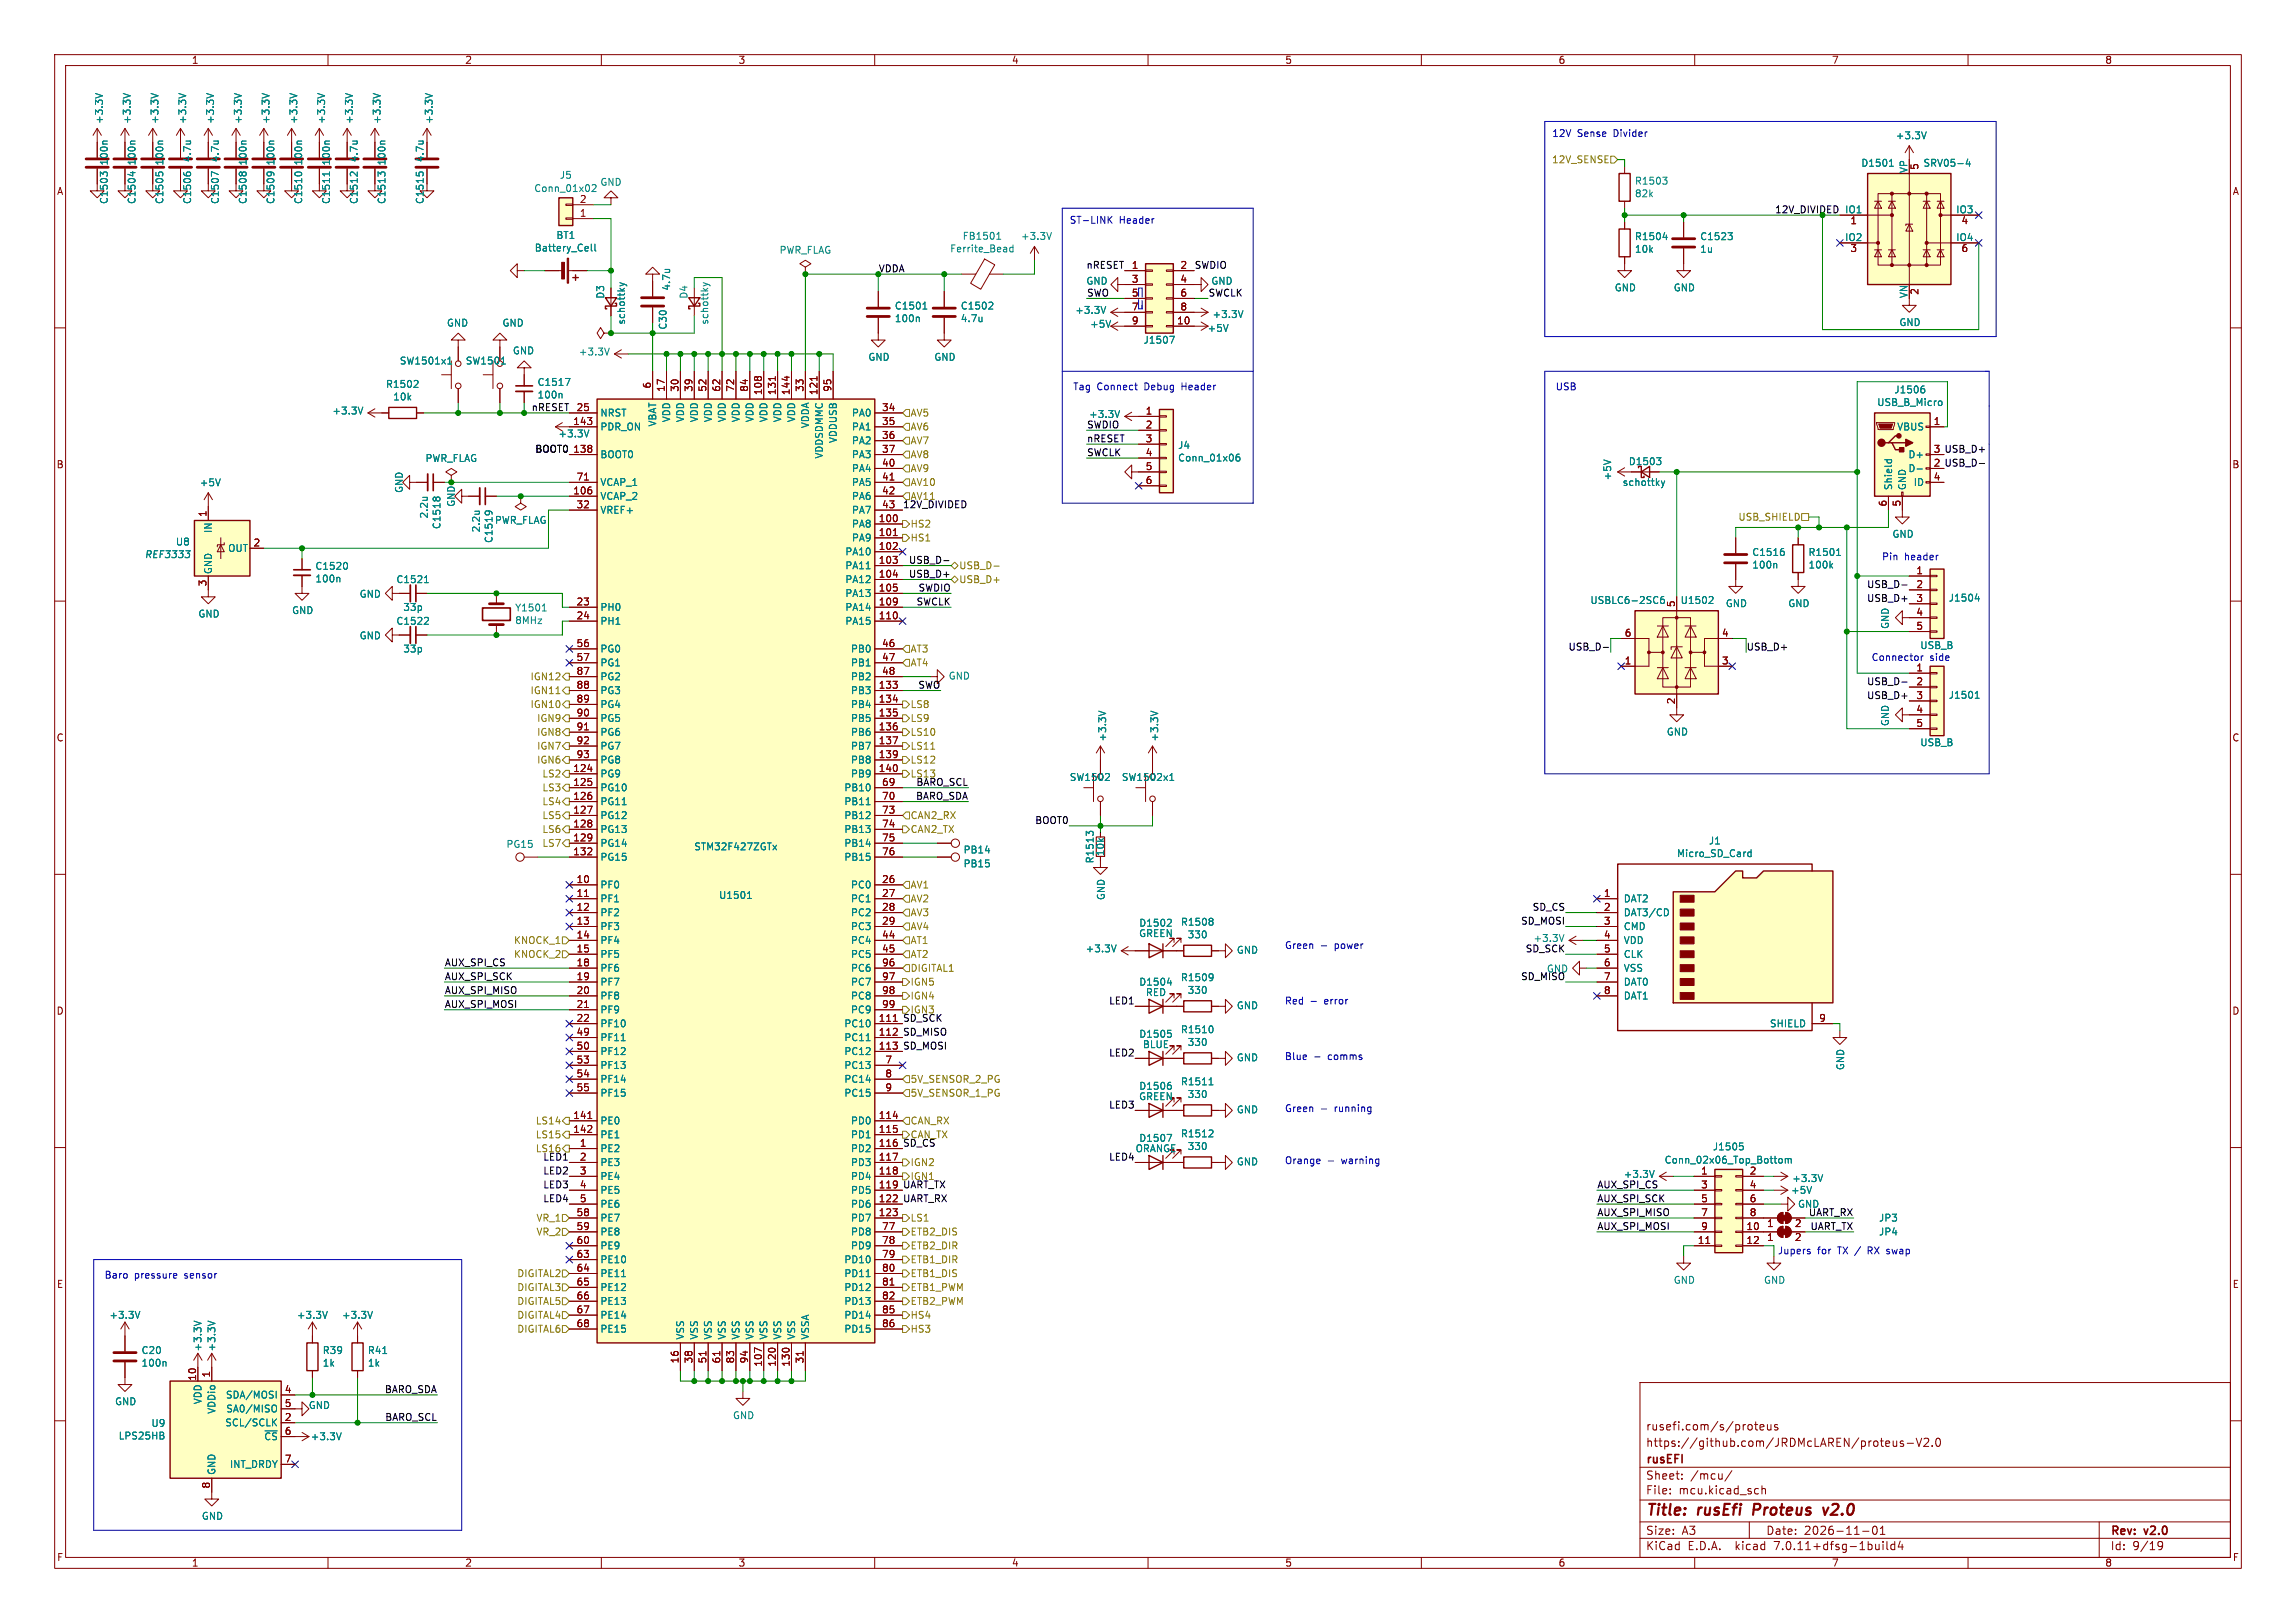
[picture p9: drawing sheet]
<svg xmlns="http://www.w3.org/2000/svg" width="420mm" height="297mm" viewBox="0 0 420 297" stroke-linecap="round" stroke-linejoin="round" font-family="sans-serif">
<defs><g id="words">
<g font-size="2.8" fill="#840000">
<text x="301" y="277.9">Title:</text>
<text x="310.6" y="277.9">rusEfi</text>
<text x="321.5" y="277.9">Proteus</text>
<text x="335.2" y="277.9">v2.0</text>
</g>
<g font-size="2.1" fill="#840000">
<text x="301" y="262">rusefi.com/s/proteus</text>
<text x="301" y="268.2">rusEFI</text>
<text x="301" y="265">https://github.com/JRDMcLAREN/proteus-V2.0</text>
<text x="301" y="273.7">File:</text>
<text x="301" y="271">Sheet:</text>
<text x="307.1" y="273.7">mcu.kicad_sch</text>
<text x="309.2" y="271">/mcu/</text>
<text x="301" y="281.1">Size:</text>
<text x="307.6" y="281.1">A3</text>
<text x="323" y="281.1">Date:</text>
<text x="330" y="281.1">2026-11-01</text>
<text x="386" y="281.3">Rev:</text>
<text x="392.4" y="281.3">v2.0</text>
<text x="301" y="283.9">KiCad</text>
<text x="308.7" y="283.9">E.D.A.</text>
<text x="317.6" y="283.9">kicad</text>
<text x="324.8" y="283.9">7.0.11+dfsg-1build4</text>
<text x="386" y="283.9">Id:</text>
<text x="390.1" y="283.9">9/19</text>
</g>
<g font-size="1.8" fill="#840000">
<text x="35" y="11.9">1</text>
<text x="85" y="11.9">2</text>
<text x="135" y="11.9">3</text>
<text x="185" y="11.9">4</text>
<text x="235" y="11.9">5</text>
<text x="285" y="11.9">6</text>
<text x="335" y="11.9">7</text>
<text x="385" y="11.9">8</text>
<text x="77.7" y="29.8" transform="rotate(-90 77.7 29.8)">4.7u</text>
<text x="10.3" y="35.9">A</text>
<text x="351.2" y="31.2" transform="rotate(-90 351.2 31.2)">5</text>
<text x="408.3" y="35.9">A</text>
<text x="106" y="39.8">1</text>
<text x="106" y="37.2">2</text>
<text x="338.4" y="41.4">1</text>
<text x="358.7" y="41.4">4</text>
<text x="338.4" y="46.4">3</text>
<text x="358.7" y="46.4">6</text>
<text x="206.9" y="49.3">1</text>
<text x="206.9" y="51.8">3</text>
<text x="215.8" y="49.3">2</text>
<text x="215.8" y="51.8">4</text>
<text x="206.9" y="54.4">5</text>
<text x="206.9" y="56.9">7</text>
<text x="206.9" y="59.4">9</text>
<text x="215.2" y="59.4">10</text>
<text x="215.8" y="54.4">6</text>
<text x="215.8" y="56.9">8</text>
<text x="351.2" y="54" transform="rotate(-90 351.2 54)">2</text>
<text x="119.1" y="71.2" transform="rotate(-90 119.1 71.2)">6</text>
<text x="121.7" y="71.8" transform="rotate(-90 121.7 71.8)">17</text>
<text x="124.2" y="71.8" transform="rotate(-90 124.2 71.8)">30</text>
<text x="126.7" y="71.8" transform="rotate(-90 126.7 71.8)">39</text>
<text x="129.3" y="71.8" transform="rotate(-90 129.3 71.8)">52</text>
<text x="131.8" y="71.8" transform="rotate(-90 131.8 71.8)">62</text>
<text x="134.4" y="71.8" transform="rotate(-90 134.4 71.8)">72</text>
<text x="136.9" y="71.8" transform="rotate(-90 136.9 71.8)">84</text>
<text x="147.1" y="71.8" transform="rotate(-90 147.1 71.8)">33</text>
<text x="152.1" y="71.8" transform="rotate(-90 152.1 71.8)">95</text>
<text x="104.8" y="77.9">143</text>
<text x="105.4" y="75.3">25</text>
<text x="139.4" y="72.4" transform="rotate(-90 139.4 72.4)">108</text>
<text x="142" y="72.4" transform="rotate(-90 142 72.4)">131</text>
<text x="144.5" y="72.4" transform="rotate(-90 144.5 72.4)">144</text>
<text x="149.6" y="72.4" transform="rotate(-90 149.6 72.4)">121</text>
<text x="161.2" y="75.3">34</text>
<text x="161.2" y="77.9">35</text>
<text x="209.5" y="75.9">1</text>
<text x="353.6" y="77.9">1</text>
<text x="104.8" y="82.9">138</text>
<text x="161.2" y="80.4">36</text>
<text x="161.2" y="82.9">37</text>
<text x="209.5" y="78.5">2</text>
<text x="209.5" y="81">3</text>
<text x="209.5" y="83.6">4</text>
<text x="353.6" y="82.9">3</text>
<text x="10.3" y="85.9">B</text>
<text x="105.4" y="88">71</text>
<text x="161.2" y="85.5">40</text>
<text x="161.2" y="88">41</text>
<text x="209.5" y="86.1">5</text>
<text x="209.5" y="88.6">6</text>
<text x="353.6" y="85.5">2 USB_D-</text>
<text x="353.6" y="88">4</text>
<text x="353.6" y="85.5">2</text>
<text x="408.2" y="85.9">B</text>
<text x="37.8" y="94.7" transform="rotate(-90 37.8 94.7)">1</text>
<text x="104.8" y="90.6">106</text>
<text x="105.4" y="93.1">32</text>
<text x="160.6" y="95.6">100</text>
<text x="161.2" y="90.6">42</text>
<text x="161.2" y="93.1">43</text>
<text x="345.2" y="92.8" transform="rotate(-90 345.2 92.8)">6</text>
<text x="347.7" y="92.8" transform="rotate(-90 347.7 92.8)">5</text>
<text x="46.3" y="100.1">2</text>
<text x="160.6" y="98.2">101</text>
<text x="160.6" y="100.7">102</text>
<text x="37.8" y="107.4" transform="rotate(-90 37.8 107.4)">3</text>
<text x="160.6" y="103.3">103</text>
<text x="160.6" y="105.8">104</text>
<text x="350.4" y="105.2">1</text>
<text x="350.4" y="107.7">2</text>
<text x="105.4" y="110.9">23</text>
<text x="105.4" y="113.4">24</text>
<text x="160.6" y="108.3">105</text>
<text x="160.6" y="110.9">109</text>
<text x="160.6" y="113.4">110</text>
<text x="306.5" y="111.2" transform="rotate(-90 306.5 111.2)">5</text>
<text x="350.4" y="110.2">3</text>
<text x="350.4" y="112.8">4</text>
<text x="105.4" y="118.5">56</text>
<text x="161.2" y="118.5">46</text>
<text x="297.1" y="116.6">6</text>
<text x="314.9" y="116.6">4</text>
<text x="350.4" y="115.3">5</text>
<text x="105.4" y="121">57</text>
<text x="105.4" y="123.6">87</text>
<text x="161.2" y="121">47</text>
<text x="161.2" y="123.6">48</text>
<text x="297.1" y="121.7">1</text>
<text x="314.9" y="121.7">3</text>
<text x="350.4" y="122.9">1</text>
<text x="350.4" y="125.5">2</text>
<text x="105.4" y="126.1">88</text>
<text x="105.4" y="128.7">89</text>
<text x="105.4" y="131.2">90</text>
<text x="160.6" y="126.1">133</text>
<text x="160.6" y="128.7">134</text>
<text x="160.6" y="131.2">135</text>
<text x="306.5" y="129" transform="rotate(-90 306.5 129)">2</text>
<text x="350.4" y="128">3</text>
<text x="350.4" y="130.6">4</text>
<text x="10.3" y="135.9">C</text>
<text x="105.4" y="133.7">91</text>
<text x="105.4" y="136.3">92</text>
<text x="160.6" y="133.7">136</text>
<text x="160.6" y="136.3">137</text>
<text x="350.4" y="133.1">5</text>
<text x="408.2" y="135.9">C</text>
<text x="104.8" y="141.4">124</text>
<text x="104.8" y="143.9">125</text>
<text x="105.4" y="138.8">93</text>
<text x="160.6" y="138.8">139</text>
<text x="160.6" y="141.4">140</text>
<text x="161.2" y="143.9">69</text>
<text x="104.8" y="146.4">126</text>
<text x="104.8" y="149">127</text>
<text x="161.2" y="146.4">70</text>
<text x="161.2" y="149">73</text>
<text x="104.8" y="151.5">128</text>
<text x="104.8" y="154.1">129</text>
<text x="161.2" y="151.5">74</text>
<text x="161.2" y="154.1">75</text>
<text x="104.8" y="156.6">132</text>
<text x="105.4" y="161.7">10</text>
<text x="161.2" y="161.7">26</text>
<text x="161.2" y="156.6">76</text>
<text x="105.4" y="164.2">11</text>
<text x="105.4" y="166.8">12</text>
<text x="161.2" y="164.2">27</text>
<text x="161.2" y="166.8">28</text>
<text x="293.3" y="164.2">1</text>
<text x="293.3" y="166.8">2</text>
<text x="105.4" y="169.3">13</text>
<text x="105.4" y="171.8">14</text>
<text x="161.2" y="169.3">29</text>
<text x="161.2" y="171.8">44</text>
<text x="293.3" y="169.3">3</text>
<text x="293.3" y="171.8">4</text>
<text x="105.4" y="174.4">15</text>
<text x="105.4" y="176.9">18</text>
<text x="105.4" y="179.5">19</text>
<text x="161.2" y="174.4">45</text>
<text x="161.2" y="176.9">96</text>
<text x="161.2" y="179.5">97</text>
<text x="293.3" y="174.4">5</text>
<text x="293.3" y="176.9">6</text>
<text x="293.3" y="179.5">7</text>
<text x="10.3" y="185.9">D</text>
<text x="105.4" y="182">20</text>
<text x="105.4" y="184.5">21</text>
<text x="161.2" y="182">98</text>
<text x="161.2" y="184.5">99</text>
<text x="293.3" y="182">8</text>
<text x="408.2" y="185.9">D</text>
<text x="105.4" y="187.1">22</text>
<text x="105.4" y="189.6">49</text>
<text x="160.6" y="187.1">111</text>
<text x="160.6" y="189.6">112</text>
<text x="332.7" y="187.1">9</text>
<text x="105.4" y="192.2">50</text>
<text x="105.4" y="194.7">53</text>
<text x="105.4" y="197.2">54</text>
<text x="160.6" y="192.2">113</text>
<text x="161.9" y="194.7">7</text>
<text x="161.9" y="197.2">8</text>
<text x="105.4" y="199.8">55</text>
<text x="161.9" y="199.8">9</text>
<text x="104.8" y="204.9">141</text>
<text x="104.8" y="207.4">142</text>
<text x="106" y="209.9">1</text>
<text x="160.6" y="204.9">114</text>
<text x="160.6" y="207.4">115</text>
<text x="160.6" y="209.9">116</text>
<text x="106" y="212.5">2</text>
<text x="106" y="215">3</text>
<text x="160.6" y="212.5">117</text>
<text x="160.6" y="215">118</text>
<text x="311.1" y="215">1</text>
<text x="320" y="215">2</text>
<text x="106" y="217.6">4</text>
<text x="106" y="220.1">5</text>
<text x="160.6" y="217.6">119</text>
<text x="160.6" y="220.1">122</text>
<text x="311.1" y="217.6">3</text>
<text x="311.1" y="220.1">5</text>
<text x="320" y="217.6">4</text>
<text x="320" y="220.1">6</text>
<text x="105.4" y="222.6">58</text>
<text x="105.4" y="225.2">59</text>
<text x="105.4" y="227.7">60</text>
<text x="160.6" y="222.6">123</text>
<text x="161.2" y="225.2">77</text>
<text x="161.2" y="227.7">78</text>
<text x="310.5" y="227.7">11</text>
<text x="311.1" y="222.6">7</text>
<text x="311.1" y="225.2">9</text>
<text x="319.4" y="225.2">10</text>
<text x="319.4" y="227.7">12</text>
<text x="320" y="222.6">8</text>
<text x="323.1" y="227.4">1</text>
<text x="323.1" y="224.9">1</text>
<text x="328.2" y="227.4">2</text>
<text x="328.2" y="224.9">2</text>
<text x="105.4" y="230.3">63</text>
<text x="105.4" y="232.8">64</text>
<text x="161.2" y="230.3">79</text>
<text x="161.2" y="232.8">80</text>
<text x="10.3" y="235.9">E</text>
<text x="105.4" y="235.3">65</text>
<text x="105.4" y="237.9">66</text>
<text x="161.2" y="235.3">81</text>
<text x="161.2" y="237.9">82</text>
<text x="408.3" y="235.9">E</text>
<text x="105.4" y="240.4">67</text>
<text x="105.4" y="243">68</text>
<text x="161.2" y="240.4">85</text>
<text x="161.2" y="243">86</text>
<text x="124.2" y="249.6" transform="rotate(-90 124.2 249.6)">16</text>
<text x="126.7" y="249.6" transform="rotate(-90 126.7 249.6)">38</text>
<text x="129.3" y="249.6" transform="rotate(-90 129.3 249.6)">51</text>
<text x="131.8" y="249.6" transform="rotate(-90 131.8 249.6)">61</text>
<text x="134.4" y="249.6" transform="rotate(-90 134.4 249.6)">83</text>
<text x="136.9" y="249.6" transform="rotate(-90 136.9 249.6)">94</text>
<text x="139.4" y="250.2" transform="rotate(-90 139.4 250.2)">107</text>
<text x="142" y="250.2" transform="rotate(-90 142 250.2)">120</text>
<text x="144.5" y="250.2" transform="rotate(-90 144.5 250.2)">130</text>
<text x="147.1" y="249.6" transform="rotate(-90 147.1 249.6)">31</text>
<text x="35.9" y="252.8" transform="rotate(-90 35.9 252.8)">10</text>
<text x="38.5" y="252.2" transform="rotate(-90 38.5 252.2)">1</text>
<text x="52" y="255">4</text>
<text x="52" y="257.6">5</text>
<text x="52" y="260.1">2</text>
<text x="52" y="262.6">6</text>
<text x="52" y="267.7">7</text>
<text x="38.5" y="272.5" transform="rotate(-90 38.5 272.5)">8</text>
<text x="10.3" y="285.9">F</text>
<text x="35" y="286.9">1</text>
<text x="85" y="286.9">2</text>
<text x="135" y="286.9">3</text>
<text x="185" y="286.9">4</text>
<text x="235" y="286.9">5</text>
<text x="285" y="286.9">6</text>
<text x="335" y="286.9">7</text>
<text x="385" y="286.9">8</text>
<text x="408.3" y="285.9">F</text>
</g>
<g font-size="1.8" fill="#008484">
<text x="19" y="22.8" transform="rotate(-90 19 22.8)">+3.3V</text>
<text x="24.1" y="22.8" transform="rotate(-90 24.1 22.8)">+3.3V</text>
<text x="29.2" y="22.8" transform="rotate(-90 29.2 22.8)">+3.3V</text>
<text x="34.3" y="22.8" transform="rotate(-90 34.3 22.8)">+3.3V</text>
<text x="39.3" y="22.8" transform="rotate(-90 39.3 22.8)">+3.3V</text>
<text x="44.4" y="22.8" transform="rotate(-90 44.4 22.8)">+3.3V</text>
<text x="49.5" y="22.8" transform="rotate(-90 49.5 22.8)">+3.3V</text>
<text x="54.6" y="22.8" transform="rotate(-90 54.6 22.8)">+3.3V</text>
<text x="59.7" y="22.8" transform="rotate(-90 59.7 22.8)">+3.3V</text>
<text x="64.7" y="22.8" transform="rotate(-90 64.7 22.8)">+3.3V</text>
<text x="69.8" y="22.8" transform="rotate(-90 69.8 22.8)">+3.3V</text>
<text x="79.3" y="22.8" transform="rotate(-90 79.3 22.8)">+3.3V</text>
<text x="35.2" y="29.8" transform="rotate(-90 35.2 29.8)">4.7u</text>
<text x="40.2" y="29.8" transform="rotate(-90 40.2 29.8)">4.7u</text>
<text x="65.6" y="29.8" transform="rotate(-90 65.6 29.8)">4.7u</text>
<text x="346.7" y="25.7">+3.3V</text>
<text x="19.9" y="30.4" transform="rotate(-90 19.9 30.4)">100n</text>
<text x="25" y="30.4" transform="rotate(-90 25 30.4)">100n</text>
<text x="30.1" y="30.4" transform="rotate(-90 30.1 30.4)">100n</text>
<text x="45.3" y="30.4" transform="rotate(-90 45.3 30.4)">100n</text>
<text x="50.4" y="30.4" transform="rotate(-90 50.4 30.4)">100n</text>
<text x="55.5" y="30.4" transform="rotate(-90 55.5 30.4)">100n</text>
<text x="60.6" y="30.4" transform="rotate(-90 60.6 30.4)">100n</text>
<text x="70.7" y="30.4" transform="rotate(-90 70.7 30.4)">100n</text>
<text x="97.6" y="35.3">Conn_01x02</text>
<text x="102.3" y="32.9">J5</text>
<text x="109.7" y="34.2">GND</text>
<text x="299" y="34">R1503</text>
<text x="340.4" y="30.7">D1501</text>
<text x="349" y="31.8" transform="rotate(-90 349 31.8)">VP</text>
<text x="351.7" y="30.7">SRV05-4</text>
<text x="19.9" y="37.4" transform="rotate(-90 19.9 37.4)">C1503</text>
<text x="25" y="37.4" transform="rotate(-90 25 37.4)">C1504</text>
<text x="30.1" y="37.4" transform="rotate(-90 30.1 37.4)">C1505</text>
<text x="35.2" y="37.4" transform="rotate(-90 35.2 37.4)">C1506</text>
<text x="40.2" y="37.4" transform="rotate(-90 40.2 37.4)">C1507</text>
<text x="45.3" y="37.4" transform="rotate(-90 45.3 37.4)">C1508</text>
<text x="50.4" y="37.4" transform="rotate(-90 50.4 37.4)">C1509</text>
<text x="55.5" y="37.4" transform="rotate(-90 55.5 37.4)">C1510</text>
<text x="60.6" y="37.4" transform="rotate(-90 60.6 37.4)">C1511</text>
<text x="65.6" y="37.4" transform="rotate(-90 65.6 37.4)">C1512</text>
<text x="70.7" y="37.4" transform="rotate(-90 70.7 37.4)">C1513</text>
<text x="77.7" y="37.4" transform="rotate(-90 77.7 37.4)">C1515</text>
<text x="299" y="36.3">82k</text>
<text x="337.4" y="39.1">IO1</text>
<text x="357.7" y="39.1">IO3</text>
<text x="97.7" y="46.2">Battery_Cell</text>
<text x="101.7" y="43.9">BT1</text>
<text x="142.5" y="46.6">PWR_FLAG</text>
<text x="173.7" y="46.4">Ferrite_Bead</text>
<text x="176" y="44.1">FB1501</text>
<text x="186.7" y="44.1">+3.3V</text>
<text x="299" y="44.1">R1504</text>
<text x="299" y="46.5">10k</text>
<text x="310.9" y="44.1">C1523</text>
<text x="310.9" y="46.5">1u</text>
<text x="337.4" y="44.2">IO2</text>
<text x="357.7" y="44.2">IO4</text>
<text x="122.8" y="53.3" transform="rotate(-90 122.8 53.3)">4.7u</text>
<text x="198.6" y="52.3">GND</text>
<text x="221.5" y="52.3">GND</text>
<text x="295.3" y="53.5">GND</text>
<text x="306.1" y="53.5">GND</text>
<text x="81.7" y="60">GND</text>
<text x="91.8" y="60">GND</text>
<text x="110.7" y="54.8" transform="rotate(-90 110.7 54.8)">D3</text>
<text x="114.5" y="59.5" transform="rotate(-90 114.5 59.5)">schottky</text>
<text x="126" y="54.8" transform="rotate(-90 126 54.8)">D4</text>
<text x="129.8" y="59.5" transform="rotate(-90 129.8 59.5)">schottky</text>
<text x="163.6" y="59.2">100n</text>
<text x="163.6" y="56.8">C1501</text>
<text x="175.7" y="56.8">C1502</text>
<text x="175.7" y="59.2">4.7u</text>
<text x="196.6" y="57.6">+3.3V</text>
<text x="221.7" y="58.4">+3.3V</text>
<text x="347.3" y="59.9">GND</text>
<text x="349" y="54.7" transform="rotate(-90 349 54.7)">VN</text>
<text x="93.7" y="65">GND</text>
<text x="105.8" y="65.3">+3.3V</text>
<text x="122.1" y="60.4" transform="rotate(-90 122.1 60.4)">C30</text>
<text x="199.3" y="60.2">+5V</text>
<text x="209.1" y="63.1">J1507</text>
<text x="220.8" y="60.9">+5V</text>
<text x="70.5" y="71.2">R1502</text>
<text x="73" y="66.9">SW1501x1</text>
<text x="85.1" y="66.9">SW1501</text>
<text x="98.2" y="70.8">C1517</text>
<text x="158.7" y="66.2">GND</text>
<text x="170.8" y="66.2">GND</text>
<text x="60.7" y="76">+3.3V</text>
<text x="71.8" y="73.5">10k</text>
<text x="98.2" y="73.1">100n</text>
<text x="109.7" y="76.4">NRST</text>
<text x="122.8" y="77.4" transform="rotate(-90 122.8 77.4)">VDD</text>
<text x="125.3" y="77.4" transform="rotate(-90 125.3 77.4)">VDD</text>
<text x="127.9" y="77.4" transform="rotate(-90 127.9 77.4)">VDD</text>
<text x="130.4" y="77.4" transform="rotate(-90 130.4 77.4)">VDD</text>
<text x="132.9" y="77.4" transform="rotate(-90 132.9 77.4)">VDD</text>
<text x="135.5" y="77.4" transform="rotate(-90 135.5 77.4)">VDD</text>
<text x="138" y="77.4" transform="rotate(-90 138 77.4)">VDD</text>
<text x="140.6" y="77.4" transform="rotate(-90 140.6 77.4)">VDD</text>
<text x="143.1" y="77.4" transform="rotate(-90 143.1 77.4)">VDD</text>
<text x="145.6" y="77.4" transform="rotate(-90 145.6 77.4)">VDD</text>
<text x="155.7" y="76.4">PA0</text>
<text x="199.1" y="76.7">+3.3V</text>
<text x="343.3" y="74.5">USB_B_Micro</text>
<text x="346.4" y="72.2">J1506</text>
<text x="102.1" y="80.2">+3.3V</text>
<text x="109.7" y="79">PDR_ON</text>
<text x="120.2" y="78.2" transform="rotate(-90 120.2 78.2)">VBAT</text>
<text x="148.2" y="78.5" transform="rotate(-90 148.2 78.5)">VDDA</text>
<text x="153.3" y="81.2" transform="rotate(-90 153.3 81.2)">VDDUSB</text>
<text x="155.7" y="79">PA1</text>
<text x="155.7" y="81.5">PA2</text>
<text x="215.4" y="82.3">J4</text>
<text x="346.9" y="79">VBUS</text>
<text x="36.4" y="89.2">+5V</text>
<text x="77.7" y="84.7">PWR_FLAG</text>
<text x="109.7" y="84">BOOT0</text>
<text x="109.7" y="89.1">VCAP_1</text>
<text x="150.7" y="84" transform="rotate(-90 150.7 84)">VDDSDMMC</text>
<text x="155.7" y="84">PA3</text>
<text x="155.7" y="86.6">PA4</text>
<text x="155.7" y="89.1">PA5</text>
<text x="215.4" y="84.7">Conn_01x06</text>
<text x="294.9" y="88" transform="rotate(-90 294.9 88)">+5V</text>
<text x="296.7" y="89.1">schottky</text>
<text x="297.8" y="85.3">D1503</text>
<text x="346.3" y="89.8" transform="rotate(-90 346.3 89.8)">Shield</text>
<text x="348.8" y="89.8" transform="rotate(-90 348.8 89.8)">GND</text>
<text x="349" y="86.6">D-</text>
<text x="349" y="84">D+</text>
<text x="350" y="89.1">ID</text>
<text x="73.9" y="90.3" transform="rotate(-90 73.9 90.3)">GND</text>
<text x="78.5" y="95" transform="rotate(-90 78.5 95)">2.2u</text>
<text x="83.4" y="92.8" transform="rotate(-90 83.4 92.8)">GND</text>
<text x="109.7" y="91.7">VCAP_2</text>
<text x="109.7" y="94.2">VREF+</text>
<text x="155.7" y="91.7">PA6</text>
<text x="155.7" y="94.2">PA7</text>
<text x="32.1" y="100">U8</text>
<text x="39" y="97.6" transform="rotate(-90 39 97.6)">IN</text>
<text x="41.6" y="101.2">OUT</text>
<text x="80.8" y="96.9" transform="rotate(-90 80.8 96.9)">C1518</text>
<text x="88" y="97.5" transform="rotate(-90 88 97.5)">2.2u</text>
<text x="90.3" y="99.5" transform="rotate(-90 90.3 99.5)">C1519</text>
<text x="90.4" y="96.1">PWR_FLAG</text>
<text x="154.5" y="101.8">PA10</text>
<text x="155.7" y="96.7">PA8</text>
<text x="155.7" y="99.3">PA9</text>
<text x="320.4" y="101.9">C1516</text>
<text x="330.7" y="101.9">R1501</text>
<text x="346.1" y="98.6">GND</text>
<text x="26.4" y="102.3">REF3333</text>
<text x="39" y="105.2" transform="rotate(-90 39 105.2)">GND</text>
<text x="57.6" y="106.8">100n</text>
<text x="57.6" y="104.5">C1520</text>
<text x="72.4" y="106.9">C1521</text>
<text x="154.5" y="104.4">PA11</text>
<text x="154.5" y="106.9">PA12</text>
<text x="320.4" y="104.2">100n</text>
<text x="330.7" y="104.2">100k</text>
<text x="36.2" y="113.2">GND</text>
<text x="53.3" y="112.6">GND</text>
<text x="65.7" y="109.6">GND</text>
<text x="73.7" y="112">33p</text>
<text x="94.1" y="112.1">Y1501</text>
<text x="109.7" y="112">PH0</text>
<text x="154.5" y="109.4">PA13</text>
<text x="154.5" y="112">PA14</text>
<text x="290.8" y="110.7">USBLC6-2SC6</text>
<text x="307.3" y="110.7">U1502</text>
<text x="315.6" y="111.3">GND</text>
<text x="327" y="111.3">GND</text>
<text x="356.4" y="110.3">J1504</text>
<text x="65.7" y="117.2">GND</text>
<text x="72.4" y="114.5">C1522</text>
<text x="73.7" y="119.6">33p</text>
<text x="94.1" y="114.4">8MHz</text>
<text x="109.7" y="114.5">PH1</text>
<text x="109.7" y="119.6">PG0</text>
<text x="154.5" y="114.5">PA15</text>
<text x="155.6" y="119.6">PB0</text>
<text x="345.7" y="115.2" transform="rotate(-90 345.7 115.2)">GND</text>
<text x="351.2" y="119">USB_B</text>
<text x="109.7" y="122.1">PG1</text>
<text x="109.7" y="124.7">PG2</text>
<text x="155.6" y="122.1">PB1</text>
<text x="155.6" y="124.7">PB2</text>
<text x="173.4" y="124.6">GND</text>
<text x="109.7" y="127.2">PG3</text>
<text x="109.7" y="129.8">PG4</text>
<text x="155.6" y="127.2">PB3</text>
<text x="155.6" y="129.8">PB4</text>
<text x="356.4" y="128.1">J1501</text>
<text x="109.7" y="132.3">PG5</text>
<text x="109.7" y="134.8">PG6</text>
<text x="109.7" y="137.4">PG7</text>
<text x="155.6" y="132.3">PB5</text>
<text x="155.6" y="134.8">PB6</text>
<text x="155.6" y="137.4">PB7</text>
<text x="202.5" y="135.8" transform="rotate(-90 202.5 135.8)">+3.3V</text>
<text x="212.1" y="135.8" transform="rotate(-90 212.1 135.8)">+3.3V</text>
<text x="304.8" y="134.8">GND</text>
<text x="345.7" y="133" transform="rotate(-90 345.7 133)">GND</text>
<text x="351.2" y="136.8">USB_B</text>
<text x="109.7" y="142.5">PG9</text>
<text x="109.7" y="139.9">PG8</text>
<text x="155.6" y="139.9">PB8</text>
<text x="155.6" y="142.5">PB9</text>
<text x="195.6" y="143.1">SW1502</text>
<text x="205.1" y="143.1">SW1502x1</text>
<text x="109.7" y="145">PG10</text>
<text x="109.7" y="147.5">PG11</text>
<text x="154.3" y="145">PB10</text>
<text x="154.3" y="147.5">PB11</text>
<text x="92.5" y="155.4">PG15</text>
<text x="109.7" y="150.1">PG12</text>
<text x="109.7" y="152.6">PG13</text>
<text x="109.7" y="155.2">PG14</text>
<text x="126.9" y="155.8">STM32F427ZGTx</text>
<text x="154.3" y="150.1">PB12</text>
<text x="154.3" y="152.6">PB13</text>
<text x="154.3" y="155.2">PB14</text>
<text x="312.5" y="154.7">J1</text>
<text x="109.7" y="157.7">PG15</text>
<text x="154.3" y="157.7">PB15</text>
<text x="176.2" y="158.9">PB15</text>
<text x="176.2" y="156.4">PB14</text>
<text x="200.3" y="158.1" transform="rotate(-90 200.3 158.1)">R1513</text>
<text x="202.2" y="156.8" transform="rotate(-90 202.2 156.8)">10k</text>
<text x="306.7" y="157">Micro_SD_Card</text>
<text x="109.7" y="162.8">PF0</text>
<text x="109.7" y="165.3">PF1</text>
<text x="109.7" y="167.9">PF2</text>
<text x="131.4" y="164.7">U1501</text>
<text x="155.6" y="162.8">PC0</text>
<text x="155.6" y="165.3">PC1</text>
<text x="155.6" y="167.9">PC2</text>
<text x="202.3" y="164.8" transform="rotate(-90 202.3 164.8)">GND</text>
<text x="296.9" y="165.3">DAT2</text>
<text x="296.9" y="167.9">DAT3/CD</text>
<text x="109.7" y="170.4">PF3</text>
<text x="109.7" y="172.9">PF4</text>
<text x="155.6" y="170.4">PC3</text>
<text x="155.6" y="172.9">PC4</text>
<text x="208.3" y="171.7">GREEN</text>
<text x="208.3" y="169.8">D1502</text>
<text x="215.9" y="169.6">R1508</text>
<text x="217.2" y="171.9">330</text>
<text x="296.9" y="170.4">CMD</text>
<text x="296.9" y="172.9">VDD</text>
<text x="109.7" y="175.5">PF5</text>
<text x="109.7" y="178">PF6</text>
<text x="155.6" y="175.5">PC5</text>
<text x="155.6" y="178">PC6</text>
<text x="198.5" y="174.5">+3.3V</text>
<text x="215.9" y="179.8">R1509</text>
<text x="226.1" y="174.7">GND</text>
<text x="296.9" y="175.5">CLK</text>
<text x="296.9" y="178">VSS</text>
<text x="109.7" y="180.6">PF7</text>
<text x="109.7" y="183.1">PF8</text>
<text x="109.7" y="185.6">PF9</text>
<text x="155.6" y="180.6">PC7</text>
<text x="155.6" y="183.1">PC8</text>
<text x="155.6" y="185.6">PC9</text>
<text x="208.3" y="180.6">D1504</text>
<text x="209.5" y="182.5">RED</text>
<text x="217.2" y="182.1">330</text>
<text x="226.1" y="184.9">GND</text>
<text x="296.9" y="180.6">DAT0</text>
<text x="296.9" y="183.1">DAT1</text>
<text x="109.7" y="188.2">PF10</text>
<text x="109.7" y="190.7">PF11</text>
<text x="154.3" y="188.2">PC10</text>
<text x="154.3" y="190.7">PC11</text>
<text x="208.3" y="190.1">D1505</text>
<text x="209" y="192">BLUE</text>
<text x="215.9" y="189.3">R1510</text>
<text x="217.2" y="191.6">330</text>
<text x="323.7" y="188.2">SHIELD</text>
<text x="109.7" y="193.3">PF12</text>
<text x="109.7" y="195.8">PF13</text>
<text x="154.3" y="193.3">PC12</text>
<text x="154.3" y="195.8">PC13</text>
<text x="226.1" y="194.4">GND</text>
<text x="337.5" y="195.9" transform="rotate(-90 337.5 195.9)">GND</text>
<text x="109.7" y="198.3">PF14</text>
<text x="109.7" y="200.9">PF15</text>
<text x="154.3" y="198.3">PC14</text>
<text x="154.3" y="200.9">PC15</text>
<text x="208.3" y="201.5">GREEN</text>
<text x="208.3" y="199.6">D1506</text>
<text x="215.9" y="198.8">R1511</text>
<text x="217.2" y="201.1">330</text>
<text x="226.1" y="203.9">GND</text>
<text x="109.7" y="206">PE0</text>
<text x="109.7" y="208.5">PE1</text>
<text x="155.6" y="206">PD0</text>
<text x="155.6" y="208.5">PD1</text>
<text x="208.3" y="209.1">D1507</text>
<text x="215.9" y="208.3">R1512</text>
<text x="109.7" y="211">PE2</text>
<text x="109.7" y="213.6">PE3</text>
<text x="155.6" y="211">PD2</text>
<text x="155.6" y="213.6">PD3</text>
<text x="207.6" y="211">ORANGE</text>
<text x="217.2" y="210.6">330</text>
<text x="226.1" y="213.5">GND</text>
<text x="296.9" y="215.7">+3.3V</text>
<text x="304.4" y="213.1">Conn_02x06_Top_Bottom</text>
<text x="313.2" y="210.7">J1505</text>
<text x="109.7" y="216.1">PE4</text>
<text x="109.7" y="218.7">PE5</text>
<text x="109.7" y="221.2">PE6</text>
<text x="155.6" y="216.1">PD4</text>
<text x="155.6" y="218.7">PD5</text>
<text x="155.6" y="221.2">PD6</text>
<text x="327.5" y="218.7">+5V</text>
<text x="327.7" y="216.5">+3.3V</text>
<text x="328.8" y="221.2">GND</text>
<text x="109.7" y="223.7">PE7</text>
<text x="109.7" y="226.3">PE8</text>
<text x="155.6" y="223.7">PD7</text>
<text x="155.6" y="226.3">PD8</text>
<text x="343.6" y="226.3">JP4</text>
<text x="343.6" y="223.7">JP3</text>
<text x="109.7" y="228.8">PE9</text>
<text x="109.7" y="231.4">PE10</text>
<text x="109.7" y="233.9">PE11</text>
<text x="154.3" y="231.4">PD10</text>
<text x="154.3" y="233.9">PD11</text>
<text x="155.6" y="228.8">PD9</text>
<text x="109.7" y="236.4">PE12</text>
<text x="109.7" y="239">PE13</text>
<text x="154.3" y="236.4">PD12</text>
<text x="154.3" y="239">PD13</text>
<text x="306.1" y="235.1">GND</text>
<text x="322.6" y="235.1">GND</text>
<text x="19.9" y="241.5">+3.3V</text>
<text x="54.2" y="241.5">+3.3V</text>
<text x="62.5" y="241.5">+3.3V</text>
<text x="109.7" y="241.5">PE14</text>
<text x="109.7" y="244.1">PE15</text>
<text x="125.3" y="245.2" transform="rotate(-90 125.3 245.2)">VSS</text>
<text x="127.9" y="245.2" transform="rotate(-90 127.9 245.2)">VSS</text>
<text x="130.4" y="245.2" transform="rotate(-90 130.4 245.2)">VSS</text>
<text x="132.9" y="245.2" transform="rotate(-90 132.9 245.2)">VSS</text>
<text x="135.5" y="245.2" transform="rotate(-90 135.5 245.2)">VSS</text>
<text x="138" y="245.2" transform="rotate(-90 138 245.2)">VSS</text>
<text x="140.6" y="245.2" transform="rotate(-90 140.6 245.2)">VSS</text>
<text x="143.1" y="245.2" transform="rotate(-90 143.1 245.2)">VSS</text>
<text x="145.6" y="245.2" transform="rotate(-90 145.6 245.2)">VSS</text>
<text x="148.2" y="245.2" transform="rotate(-90 148.2 245.2)">VSSA</text>
<text x="154.3" y="241.5">PD14</text>
<text x="154.3" y="244.1">PD15</text>
<text x="25.8" y="250.3">100n</text>
<text x="25.8" y="248">C20</text>
<text x="37.1" y="247.4" transform="rotate(-90 37.1 247.4)">+3.3V</text>
<text x="39.6" y="247.4" transform="rotate(-90 39.6 247.4)">+3.3V</text>
<text x="58.9" y="248">R39</text>
<text x="58.9" y="250.3">1k</text>
<text x="67.2" y="248">R41</text>
<text x="67.2" y="250.3">1k</text>
<text x="21" y="257.4">GND</text>
<text x="37.1" y="257.1" transform="rotate(-90 37.1 257.1)">VDD</text>
<text x="41.2" y="256.1">SDA/MOSI</text>
<text x="21.6" y="263.6">LPS25HB</text>
<text x="27.6" y="261.3">U9</text>
<text x="39.6" y="258.8" transform="rotate(-90 39.6 258.8)">VDDio</text>
<text x="41.1" y="261.2">SCL/SCLK</text>
<text x="41.3" y="258.7">SA0/MISO</text>
<text x="48.2" y="263.8">~{CS}</text>
<text x="56.4" y="258">GND</text>
<text x="56.7" y="263.8">+3.3V</text>
<text x="134" y="259.9">GND</text>
<text x="42" y="268.8">INT_DRDY</text>
<text x="39.6" y="270" transform="rotate(-90 39.6 270)">GND</text>
<text x="36.8" y="278.3">GND</text>
</g>
<g font-size="1.8" fill="#0000c2">
<text x="283.8" y="25.2">12V</text>
<text x="288.5" y="25.2">Sense</text>
<text x="295.3" y="25.2">Divider</text>
<text x="195.6" y="41">ST-LINK</text>
<text x="204.7" y="41">Header</text>
<text x="196.2" y="71.5">Tag</text>
<text x="200.7" y="71.5">Connect</text>
<text x="209.4" y="71.5">Debug</text>
<text x="216.4" y="71.5">Header</text>
<text x="284.5" y="71.5">USB</text>
<text x="344.2" y="102.6">Pin</text>
<text x="348.4" y="102.6">header</text>
<text x="342.3" y="121">Connector</text>
<text x="353" y="121">side</text>
<text x="234.9" y="173.7">Green</text>
<text x="244.2" y="173.7">power</text>
<text x="234.9" y="183.9">Red</text>
<text x="242.4" y="183.9">error</text>
<text x="234.9" y="194.1">Blue</text>
<text x="243" y="194.1">comms</text>
<text x="234.9" y="203.6">Green</text>
<text x="244.2" y="203.6">running</text>
<text x="234.9" y="213.1">Orange</text>
<text x="245.5" y="213.1">warning</text>
<text x="325.1" y="229.6">Jupers</text>
<text x="332.5" y="229.6">for</text>
<text x="336.3" y="229.6">TX /</text>
<text x="342.1" y="229.6">RX swap</text>
<text x="19" y="234.1">Baro</text>
<text x="24.6" y="234.1">pressure</text>
<text x="33.8" y="234.1">sensor</text>
</g>
<g font-size="1.8" fill="#848400">
<text x="283.8" y="30.1">12V_SENSE</text>
<text x="166.5" y="76.4">AV5</text>
<text x="166.5" y="81.5">AV7</text>
<text x="166.5" y="79">AV6</text>
<text x="166.5" y="89.1">AV10</text>
<text x="166.5" y="84">AV8</text>
<text x="166.5" y="86.6">AV9</text>
<text x="317.9" y="95.5">USB_SHIELD</text>
<text x="166.5" y="99.3">HS1</text>
<text x="166.5" y="96.7">HS2</text>
<text x="175.4" y="106.9">USB_D+</text>
<text x="175.4" y="104.4">USB_D-</text>
<text x="166.5" y="119.6">AT3</text>
<text x="96.9" y="124.7">IGN12</text>
<text x="166.5" y="122.1">AT4</text>
<text x="96.9" y="127.2">IGN11</text>
<text x="96.9" y="129.8">IGN10</text>
<text x="166.5" y="129.8">LS8</text>
<text x="98.2" y="134.8">IGN8</text>
<text x="98.2" y="137.4">IGN7</text>
<text x="98.2" y="132.3">IGN9</text>
<text x="166.5" y="134.8">LS10</text>
<text x="166.5" y="132.3">LS9</text>
<text x="166.5" y="137.4">LS11</text>
<text x="98.2" y="139.9">IGN6</text>
<text x="99.1" y="142.5">LS2</text>
<text x="166.5" y="139.9">LS12</text>
<text x="99.1" y="147.5">LS4</text>
<text x="99.1" y="145">LS3</text>
<text x="99.1" y="150.1">LS5</text>
<text x="99.1" y="155.2">LS7</text>
<text x="99.1" y="152.6">LS6</text>
<text x="166.5" y="150.1">CAN2_RX</text>
<text x="166.5" y="152.6">CAN2_TX</text>
<text x="166.5" y="162.8">AV1</text>
<text x="166.5" y="165.3">AV2</text>
<text x="166.5" y="167.9">AV3</text>
<text x="93.9" y="172.9">KNOCK_1</text>
<text x="166.5" y="170.4">AV4</text>
<text x="166.5" y="172.9">AT1</text>
<text x="93.9" y="175.5">KNOCK_2</text>
<text x="166.5" y="175.5">AT2</text>
<text x="166.5" y="178">DIGITAL1</text>
<text x="166.5" y="180.6">IGN5</text>
<text x="166.5" y="183.1">IGN4</text>
<text x="166.5" y="198.3">5V_SENSOR_2_PG</text>
<text x="166.5" y="200.9">5V_SENSOR_1_PG</text>
<text x="97.9" y="206">LS14</text>
<text x="97.9" y="208.5">LS15</text>
<text x="166.5" y="208.5">CAN_TX</text>
<text x="166.5" y="206">CAN_RX</text>
<text x="97.9" y="211">LS16</text>
<text x="166.5" y="213.6">IGN2</text>
<text x="98" y="223.7">VR_1</text>
<text x="98" y="226.3">VR_2</text>
<text x="166.5" y="223.7">LS1</text>
<text x="166.5" y="226.3">ETB2_DIS</text>
<text x="94.5" y="233.9">DIGITAL2</text>
<text x="166.5" y="231.4">ETB1_DIR</text>
<text x="166.5" y="228.8">ETB2_DIR</text>
<text x="166.5" y="233.9">ETB1_DIS</text>
<text x="94.5" y="236.4">DIGITAL3</text>
<text x="94.5" y="239">DIGITAL5</text>
<text x="166.5" y="236.4">ETB1_PWM</text>
<text x="166.5" y="239">ETB2_PWM</text>
<text x="94.5" y="244.1">DIGITAL6</text>
<text x="94.5" y="241.5">DIGITAL4</text>
<text x="166.5" y="244.1">HS3</text>
<text x="166.5" y="241.5">HS4</text>
</g>
<text font-size="1.8" fill="#008400" x="324.6" y="39.1">12V_DIVIDED</text>
<g font-size="1.8">
<text x="160.7" y="49.9">VDDA</text>
<text x="198.6" y="49.3">nRESET</text>
<text x="218.4" y="49.3">SWDIO</text>
<text x="198.8" y="54.3">SWO</text>
<text x="221" y="54.3">SWCLK</text>
<text x="97.2" y="75.3">nRESET</text>
<text x="97.8" y="82.9">BOOT0</text>
<text x="198.8" y="83.6">SWCLK</text>
<text x="198.8" y="81">nRESET</text>
<text x="198.8" y="78.5">SWDIO</text>
<text x="353.6" y="82.9">3 USB_D+</text>
<text x="165.1" y="93.1">12V_DIVIDED</text>
<text x="166.5" y="91.7">AV11</text>
<text x="166.2" y="103.2">USB_D-</text>
<text x="166.2" y="105.8">USB_D+</text>
<text x="341.4" y="107.7">USB_D-</text>
<text x="167.6" y="110.9">SWCLK</text>
<text x="167.9" y="108.3">SWDIO</text>
<text x="341.4" y="110.2">USB_D+</text>
<text x="286.8" y="119.1">USB_D-</text>
<text x="319.4" y="119.1">USB_D+</text>
<text x="341.4" y="125.5">USB_D-</text>
<text x="167.9" y="126.1">SWO</text>
<text x="341.4" y="128">USB_D+</text>
<text x="166.5" y="142.5">LS13</text>
<text x="167.5" y="143.9">BARO_SCL</text>
<text x="167.5" y="146.4">BARO_SDA</text>
<text x="189.3" y="150.9">BOOT0</text>
<text x="280.3" y="166.7">SD_CS</text>
<text x="278.1" y="169.3">SD_MOSI</text>
<text x="280.4" y="172.6">+3.3V</text>
<text x="81.3" y="179.4">AUX_SPI_SCK</text>
<text x="81.3" y="176.9">AUX_SPI_CS</text>
<text x="278.1" y="179.4">SD_MISO</text>
<text x="279" y="174.4">SD_SCK</text>
<text x="282.9" y="178.2">GND</text>
<text x="81.3" y="184.5">AUX_SPI_MOSI</text>
<text x="81.3" y="182">AUX_SPI_MISO</text>
<text x="166.5" y="185.6">IGN3</text>
<text x="202.8" y="183.9">LED1</text>
<text x="165.1" y="187.1">SD_SCK</text>
<text x="165.1" y="189.6">SD_MISO</text>
<text x="165.1" y="192.1">SD_MOSI</text>
<text x="202.8" y="193.4">LED2</text>
<text x="202.8" y="202.9">LED3</text>
<text x="165.1" y="209.9">SD_CS</text>
<text x="99.3" y="215">LED2</text>
<text x="99.3" y="212.5">LED1</text>
<text x="202.8" y="212.5">LED4</text>
<text x="99.3" y="220.1">LED4</text>
<text x="99.3" y="217.5">LED3</text>
<text x="165.1" y="220.1">UART_RX</text>
<text x="165.1" y="217.5">UART_TX</text>
<text x="166.5" y="216.1">IGN1</text>
<text x="292.1" y="217.5">AUX_SPI_CS</text>
<text x="292.1" y="220.1">AUX_SPI_SCK</text>
<text x="292.1" y="222.6">AUX_SPI_MISO</text>
<text x="292.1" y="225.2">AUX_SPI_MOSI</text>
<text x="330.8" y="222.6">UART_RX</text>
<text x="331.1" y="225.2">UART_TX</text>
<text x="70.3" y="255">BARO_SDA</text>
<text x="70.4" y="260.1">BARO_SCL</text>
</g>
</g></defs>
<g fill="none" stroke="#840000" stroke-width=".18">
<path d="M10 10h400v277h-400zM12 12h396v273h-396zM60 10v2M110 10v2M160 10v2M210 10v2M260 10v2M310 10v2M360 10v2M17.8 26v2.8M17.8 30.9v2.8M22.9 33.7v1.2h-1.3l1.3 1.3 1.2-1.3h-1.2"/>
<path d="M27.9 30.9v4h-1.2l1.2 1.3 1.3-1.3h-1.3M27.9 26v2.8M33 30.9v4h-1.3l1.3 1.3 1.3-1.3h-1.3M33 26v2.8M48.3 23.5l-.8 1.3M48.3 23.5v2.5M48.3 23.5l.7 1.3M53.3 33.7v1.2h-1.2l1.2 1.3 1.3-1.3h-1.3M58.4 30.9v4h-1.3l1.3 1.3 1.3-1.3h-1.3M58.4 26v2.8M103.5 37.3h1.3v.3h-1.3zM103.5 39.9h1.3v.2h-1.3z"/>
<path d="M104.8 37.5h3.8M111.8 36.2h1.2l-1.2-1.3-1.3 1.3h1.3v1.3M297.2 30.5v1.3M297.2 36.8v1.3M10 60h2M94.6 49.5v-1.2l-1.3 1.2 1.3 1.3v-1.3h1.3M99.7 49.5h3.3M104 49.5h3.3M104.8 40h3.8M111.8 52.7v5.1M119.4 50.2h1.2l-1.2-1.3-1.3 1.3h1.3v4M119.4 56.3v2.8"/>
<path d="M127 52.7v5.1M408 60h2M69.8 75.6h1.3M76.2 75.6h1.3M80.8 68.6h1.7M82.5 66v5.1M83.8 62.2h1.3l-1.3-1.2-1.3 1.2h1.3v3.8M83.8 71.1v2.6M88.4 68.6h1.8M90.2 66v5.1M91.4 62.2h1.3l-1.3-1.2-1.2 1.2h1.2v3.8M91.4 71.1v2.6"/>
<path d="M95.9 67.3h1.3l-1.3-1.3-1.3 1.3h1.3v3.3M95.9 71.6v2.1M101.6 78.1h7.6M101.6 78.1l1.3 .8M102.9 77.3l-1.3 .8M104.1 75.6h5.1M110.5 61l-.6-1.1-.7 1.1 .7 1 .6-1h1.3M111.8 61h.1M112.4 64.8l1.3 .7M112.4 64.8h2.5M113.7 64l-1.3 .8M119.4 67.9v5.1"/>
<path d="M121.9 67.9v5.1M124.5 67.9v5.1M127 67.9v5.1M129.5 67.9v5.1M132.1 67.9v5.1M134.6 67.9v5.1M137.2 67.9v5.1M139.7 67.9v5.1M141.8 68.9v.7M142.2 67.9v5.1M143.9 68.9v.7M144.8 67.9v5.1"/>
<path d="M147.3 67.9v5.1M149.4 68.9v.7M149.9 67.9v5.1M152.4 67.9v5.1M160 75.6h5.1M160 78.1h5.1M343.3 77.3h3.3v.3l-.3 1h-2.8zM352.3 78h.8v.2h-.8zM353.1 78.1h2.5M38.1 90.2l-.8 1.2M38.1 90.2v2.5M38.1 90.2l.8 1.2"/>
<path d="M74.9 88.3v-1.3l-1.2 1.3 1.2 1.2v-1.2h1.3M82.5 87l1.1-.6-1.1-.7-1 .7 1 .6v1.3M82.5 88.3h.1M84.5 90.8v-1.3l-1.3 1.3 1.3 1.3v-1.3h1.2M104.1 83.2h5.1M104.1 88.3h5.1M104.1 90.8h5.1M104.1 93.3h5.1M106.9 87.8h.7M160 83.2h5.1M160 88.3h5.1M160 95.9h5.1"/>
<path d="M160 98.4h5.1M160 90.8h5.1M160 93.3h5.1M160 80.6h5.1M160 85.7h5.1M162.8 87.8h.7M163.4 98h.7M164.1 99.4v.4M295.9 86.4h7.6M295.9 86.4l1.3 .7M297.2 85.6l-1.3 .8M317.5 98.4v2.8"/>
<path d="M328.9 98.4v1.3M345.4 90.8v2.5M347.9 90h.2v.8h-.2zM348 90.8v3.8h1.2l-1.2 1.3-1.3-1.3h1.3M352.3 88.1h.8v.3h-.8zM352.3 85.6h.8v.3h-.8zM352.3 83.1h.8v.2h-.8zM353.1 83.2h2.5M353.1 88.3h2.5M10 110h2M90.8 108.6v1.9M90.8 114.3v1.9"/>
<path d="M104.1 111.1h5.1M104.1 113.7h5.1M104.1 118.7h5.1M160 101h5.1M160 103.5h5.1M160 106h5.1M160 108.6h5.1M160 111.1h5.1M160 113.7h5.1M160 118.7h5.1M163.3 100.5h.8M163.4 105.2h.8"/>
<path d="M296.5 116.8h5.1v2.6h2.6M301.6 119.4v2.5h-5.1M303.1 114.6h2.1M304.2 113h5v12.7h-5zM304.2 114.6l1 2h-2.1zM306.7 118.4l1 2h-2zM306.7 109.2v21.6h1.3l-1.3 1.3-1.3-1.3h1.3M307.7 118.4h-2v.5M308.2 114.6h2.1M309.2 114.6l1.1 2h-2.1zM311.8 119.4v2.5h5.1M316.9 116.8h-5.1v2.6h-2.6"/>
<path d="M317.5 103.3v4h1.3l-1.3 1.3-1.3-1.3h1.3M328.9 104.8v2.5h1.3l-1.3 1.3-1.2-1.3h1.2M348 113v-1.2l-1.3 1.2 1.3 1.3v-1.3h5.1M349.2 105.4h3.9M349.2 108h3.9M349.2 110.5h3.9M349.2 115.6h3.9M353.1 115.4h1.2v.3h-1.2zM353.1 112.9h1.2v.3h-1.2zM353.1 110.4h1.2v.2h-1.2zM353.1 107.8h1.2v.3h-1.2zM353.1 105.3h1.2v.2h-1.2z"/>
<path d="M408 110h2M104.1 126.4h5.1M104.1 128.9h5.1M104.1 131.4h5.1M104.1 134h5.1M104.1 136.5h5.1M104.1 139.1h5.1M104.1 121.3h5.1M104.1 123.8h5.1M106.9 133.6h.7M160 126.4h5.1M160 128.9h5.1"/>
<path d="M160 131.4h5.1M160 134h5.1M160 136.5h5.1M160 139.1h5.1M160 121.3h5.1M160 123.8h5.1M163.3 134.8h.9l-.6 1.3M163.4 128.1h.8M170.2 123.8h1.2v-1.2l1.3 1.2-1.3 1.3v-1.3M201.3 136.5l-.8 1.3M201.3 136.5v5.1M201.3 136.5l.8 1.3"/>
<path d="M210.8 136.5v5.1M210.8 136.5l-.7 1.3M210.8 136.5l.8 1.3M303.1 122.2h2.1M304.2 122.2l1 2h-2.1zM308.2 122.2h2.1M309.2 122.2l1.1 2h-2.1zM348 130.8v-1.3l-1.3 1.3 1.3 1.3v-1.3h5.1M349.2 123.2h3.9M349.2 125.7h3.9M349.2 128.3h3.9M349.2 133.4h3.9"/>
<path d="M353.1 133.2h1.2v.3h-1.2zM353.1 130.7h1.2v.2h-1.2zM353.1 128.1h1.2v.3h-1.2zM353.1 125.6h1.2v.3h-1.2zM353.1 123.1h1.2v.2h-1.2zM10 160h2M104.1 144.1h5.1M104.1 156.8h5.1M104.1 154.3h5.1M104.1 141.6h5.1M104.1 146.7h5.1M104.1 149.2h5.1"/>
<path d="M104.1 151.8h5.1M107.5 147.5h.8l-.5 1.3M107.5 156.4h.8M107.5 140.8h.8M108.2 155.3v.4M160 144.1h5.1M160 156.8h5.1M160 154.3h5.1M160 141.6h5.1M160 146.7h5.1M160 149.2h5.1M160 151.8h5.1"/>
<path d="M171.4 156.8h2.6M171.4 154.3h2.6M198.2 144.1h1.8M200 141.6v5.1M201.3 156.7v2.1h1.3l-1.3 1.2-1.3-1.2h1.3M201.3 146.7v2.5M201.3 152.4v.8M207.8 144.1h1.7M209.5 141.6v5.1M210.8 146.7v2.5M408 160h2M104.1 161.9h5.1"/>
<path d="M104.1 164.5h5.1M104.1 167h5.1M104.1 169.5h5.1M104.1 172.1h5.1M104.1 174.6h5.1M104.1 177.2h5.1M104.1 179.7h5.1M106.9 164h.7M160 161.9h5.1M160 164.5h5.1M160 167h5.1M160 169.5h5.1"/>
<path d="M160 172.1h5.1M160 174.6h5.1M160 177.2h5.1M160 179.7h5.1M205.1 174l1.3 .8M205.1 174h11.4M206.4 173.2l-1.3 .8M214.8 172.5v-.8h-.8h.8l-1.6 1.5M216 172.5v-.8h-.7h.7l-1.5 1.5M221.6 174h2.6v-1.3l1.2 1.3-1.2 1.3v-1.3M287 172.1h2.6M287 172.1l1.3 .7"/>
<path d="M288.3 171.3l-1.3 .8M288.9 177.2v-1.3l-1.2 1.3 1.2 1.2v-1.2h1.3M104.1 187.3h5.1M104.1 189.9h5.1M104.1 192.4h5.1M104.1 182.2h5.1M104.1 184.8h5.1M104.1 194.9h5.1M104.1 197.5h5.1M106.9 184.4h.7M160 187.3h5.1M160 189.9h5.1"/>
<path d="M160 192.4h5.1M160 182.2h5.1M160 184.8h5.1M160 194.9h5.1M160 197.5h5.1M163.3 189.4h.8M163.4 186.9h.7M164.1 188.3v.4M207.6 193.7h8.9M207.6 184.2h8.9M214.8 192.2v-.8h-.8h.8l-1.6 1.5M214.8 182.6v-.7h-.8h.8l-1.6 1.5"/>
<path d="M216 192.2v-.8h-.7h.7l-1.5 1.5M216 182.6v-.7h-.7h.7l-1.5 1.5M221.6 184.2h2.6v-1.3l1.2 1.3-1.2 1.2v-1.2M221.6 193.7h2.6v-1.3l1.2 1.3-1.2 1.2v-1.2M336.5 188.6v1.3h1.3l-1.3 1.2-1.2-1.2h1.2M10 210h2M104.1 215.3h5.1M104.1 217.8h5.1M104.1 212.7h5.1M104.1 210.2h5.1M104.1 205.1h5.1M104.1 207.6h5.1"/>
<path d="M104.1 200h5.1M107.5 207.2h.8M107.5 204.7h.8M108.2 206.1v.4M160 215.3h5.1M160 217.8h5.1M160 212.7h5.1M160 210.2h5.1M160 205.1h5.1M160 207.6h5.1M160 200h5.1M163.3 211h.9l-.6 1.3"/>
<path d="M163.3 219.9h.8M163.4 204.3h.8M164.1 218.8v.4M207.6 212.7h8.9M207.6 203.2h8.9M214.8 201.7v-.8h-.8h.8l-1.6 1.5M214.8 211.2v-.8h-.8h.8l-1.6 1.6M216 201.7v-.8h-.7h.7l-1.5 1.5M216 211.2v-.8h-.7h.7l-1.5 1.6M221.6 203.2h2.6v-1.3l1.2 1.3-1.2 1.3v-1.3M221.6 212.7h2.6v-1.2l1.2 1.2-1.2 1.3v-1.3M303.5 215.3l1.3 .7"/>
<path d="M303.5 215.3h2.6M304.8 214.5l-1.3 .8M309.9 215.3h3.8M309.9 217.8h3.8M313.7 217.7h1.3v.2h-1.3zM313.7 215.1h1.3v.3h-1.3zM317.5 217.7h1.3v.2h-1.3zM317.5 215.1h1.3v.3h-1.3zM318.8 215.3h3.8M318.8 217.8h3.8M324.5 215.3h2.5M324.5 217.8h2.5"/>
<path d="M325.8 214.5l1.2 .8M325.8 217l1.2 .8M327 215.3l-1.2 .7M327 217.8l-1.2 .8M408 210h2M104.1 225.4h5.1M104.1 220.3h5.1M104.1 222.9h5.1M104.1 228h5.1M104.1 230.5h5.1M104.1 233h5.1M104.1 235.6h5.1"/>
<path d="M104.1 238.1h5.1M160 225.4h5.1M160 220.3h5.1M160 222.9h5.1M160 228h5.1M160 230.5h5.1M160 233h5.1M160 235.6h5.1M160 238.1h5.1M162.8 235.2h.7M308 229.9v1.2h1.2l-1.2 1.3-1.3-1.3h1.3M309.9 225.4h3.8"/>
<path d="M309.9 220.3h3.8M309.9 222.9h3.8M309.9 228h3.8M312 227.5h.8M313.7 227.8h1.3v.3h-1.3zM313.7 225.3h1.3v.3h-1.3zM313.7 222.8h1.3v.2h-1.3zM313.7 220.2h1.3v.3h-1.3zM317.5 227.8h1.3v.3h-1.3zM317.5 225.3h1.3v.3h-1.3zM317.5 222.8h1.3v.2h-1.3zM317.5 220.2h1.3v.3h-1.3z"/>
<path d="M318.8 225.4h6.3M318.8 220.3h3.8M318.8 222.9h6.3M318.8 228h3.8M324.5 229.9v1.2h1.3l-1.3 1.3-1.3-1.3h1.3M325.5 224.7l.6-.3v2a1.02 1.02 0 0 1-.9-.6 1.02 1.02 0 0 1 .3-1.1zM325.5 222.1l.6-.2v2a1.02 1.02 0 0 1-.9-.6 1.02 1.02 0 0 1 .3-1.2zM325.8 220.3h1.2v-1.2l1.3 1.2-1.3 1.3v-1.3M326.6 224.4a1.02 1.02 0 0 1 1.1 1 1.02 1.02 0 0 1-1.1 1zM326.6 221.9a1.02 1.02 0 0 1 1.1 1 1.02 1.02 0 0 1-1.1 1zM327.7 225.4h2.5M327.7 222.9h2.5"/>
<path d="M10 260h2M22.9 249.3v4.1h1.2l-1.2 1.2-1.3-1.2h1.3M22.9 241.9v5.4M22.9 241.9l-.8 1.3M22.9 241.9l.7 1.3M36.2 247.6v5.1M36.2 247.6l-.8 1.3M36.2 247.6l.8 1.3M38.7 247.6v5.1M38.7 247.6l-.7 1.3M38.7 247.6l.8 1.3M51.4 257.8h3.8v-1.3l1.3 1.3-1.3 1.3v-1.3"/>
<path d="M51.4 255.3h2.6M57.1 241.9l-.7 1.3M57.1 241.9v3.8M57.1 250.8v1.3M57.1 241.9l.8 1.3M65.4 241.9l-.8 1.3M65.4 241.9v3.8M65.4 250.8v1.3M65.4 241.9l.8 1.3M104.1 240.7h5.1M104.1 243.2h5.1M124.5 245.7v5.1"/>
<path d="M127 245.7v5.1M129.1 247.3v.7M129.5 245.7v5.1M131.7 247.3v.7M132.1 245.7v5.1M134.6 245.7v5.1M135.9 254.6v1.3h1.3l-1.3 1.3-1.3-1.3h1.3M137.2 245.7v5.1M139.3 247.2l-1.3-.5v.8M139.7 245.7v5.1M142.2 245.7v5.1M144.8 245.7v5.1"/>
<path d="M146.9 247.3v.7M147.3 245.7v5.1M160 240.7h5.1M160 243.2h5.1M300 253h108v32h-108zM408 260h2M38.7 270.5v3.8h1.3l-1.3 1.3-1.2-1.3h1.2M51.4 260.3h2.6M51.4 262.9h5.1M51.4 268h2.6M55.2 262.1l1.3 .8M56.5 262.9l-1.3 .8"/>
<path d="M300 278.5h108M300 274.5h108M300 268.5h108M305.5 273.2v.2M305.5 272.5v.1M307.7 270.5v.2M307.7 269.8v.1M316.8 269.1l-1.3 1.9M320 278.5v3M320.4 260.8v.7M320.9 260.7h.6M321.2 260.2v1.3l.3 .2"/>
<path d="M321.2 272.4l.5 .1M321.7 273.3l-.5 .1M321.9 261.2l.8-.2-.1-.2-.4-.1-.3 .2 .1 .7h.6M322.3 272.5l.2-.1 .4 .1v.9M322.3 271.9v1.5M323.3 260.7l.1 .9 .3 .1 .2-.2M323.9 260.7v1M325.2 260.8l-.4-.1-.2 .2 .1 .2 .5 .2v.3h-.6M342.7 279.4l.2-.1a.8 .8 0 0 1 .5 .7 .8 .8 0 0 1-.5 .8 1 1 0 0 1-.2-1.4zM343.9 279.7l.5-.4v1.5M345 264.6h.6M345 263.8l.4-.1 .3 .3-.8 .2"/>
<path d="M346.3 263.7l.1 .9 .3 .1 .2-.2M346.9 263.7v1M348.2 263.8l-.4-.1-.2 .2 .1 .2 .5 .2v.3h-.6M348.9 264.1h1.1M350.5 263.2l.5 1.5 .5-1.5M351.9 263.3l.6-.1 .2 .1 .1 .3-.9 1.1h.9M353.4 264.5v.2M354.3 263.3l.1-.1a.8 .8 0 0 1 .6 .7 .8 .8 0 0 1-.6 .8 1 1 0 0 1-.1-1.4zM384 278.5v6.5M60 285v2M110 285v2M160 285v2"/>
<path d="M210 285v2M260 285v2M300 281.5h108M310 285v2M340.7 280.2h1.2M343.9 280.8h.9M344.4 282.1v.1M344.4 282.6v1M345.2 282.1v1.3l.2 .2M346.6 282.1v1.5M346.6 282.7l-.4-.1-.3 .3v.4l.1 .2h.6M347.6 282l-.4 1.1h1"/>
<path d="M347.9 282.6v1M360 285v2M394.7 282.4l.3-.3 .5 .1a.99 .99 0 0 1-.3 1.4h-.3M394.7 282.7l.3 .3 .4-.1 .2-.2"/>
<circle cx="83.8" cy="66.5" r=".51"/>
<circle cx="83.8" cy="70.6" r=".51"/>
<circle cx="91.4" cy="70.6" r=".51"/>
<circle cx="174.8" cy="156.8" r=".76"/>
<circle cx="174.8" cy="154.3" r=".76"/>
<circle cx="201.3" cy="146.2" r=".51"/>
<circle cx="210.8" cy="146.2" r=".51"/>
</g>
<path d="M320.9 275.2l-.2 2M333.5 275.9l.3 1.3 .7-1.3" fill="none" stroke="#840000" stroke-width=".4"/>
<g fill="none" stroke="#840000" stroke-width=".51">
<path d="M15.7 29.1h4.1M15.7 30.6h4.1M25.9 29.1h4.1M25.9 30.6h4.1M31 29.1h4.1M31 30.6h4.1M56.4 29.1h4.1M56.4 30.6h4.1M117.3 54.5h4.1M117.3 56h4.1M89.5 110.5h2.6M89.5 114.3h2.6"/>
<path d="M315.5 103h4M315.5 101.5h4M20.8 249h4.1M20.8 247.5h4.1"/>
</g>
<g fill="none" stroke="#008484" stroke-width=".18">
<path d="M48 17.1l1.2 .4M18.8 31.7l.3-.2h.3l.2 .2M18.8 31.9l-.4-.4v.8M19.6 25.8h-.6l-.2 .2M28.5 31.5v.6M29 31.7l.2-.2h.3l.3 .2M29.8 25.8h-.7l-.2 .2M33.6 31.6v.2M34 25.8h.9M34.1 31.7l.2-.2h.3l.3 .2M34.7 25.8l.1 .1M60.3 31.5v.7"/>
<path d="M60.3 31.8h-1.3l.3 .3M60.3 25.8h-.7l-.2 .2M108.3 33.9l.5-.1 .2 .3-.7 1h.7M304.1 32.4h.8l-.4 .5M304.7 32.9l.2 .3v.3l-.2 .2M108.2 44.7v1.1l.1 .1M108.8 44.7v1.1l.2 .1M113.4 51.7l.8 .3M114.2 52l-.8 .3M114.2 52l.5 .3M121.7 49.3h.8M122.4 49.3v.1"/>
<path d="M128.6 51.7l.9 .3M129.5 52l-.9 .3M129.5 52l.4 .3M76.2 69.6l.3 .3-.1 .3-.7 .7h.8M81.9 66.6h.7M81.9 65.7l.4-.4v1.3M91.7 66.6h.8M102.6 72l.2 .2v.6M103.4 69.3h.9l-.6 1.2M107.7 78.7l-.4 1.3M111.5 63.7l-.5 1.3M351.6 71.1l.4 .1 .1 .2-.1 .4-.4 .1"/>
<path d="M351.7 70.6h.3M354.8 73.4h.3l.1 .2v.5l-.4 .1M40.3 87.6l-.4 1.3M293.4 84.2l1.2 .4M303 83.8h.8l-.4 .4M303.6 84.2l.2 .3v.3l-.2 .2M303.9 88l.3 .8M304.2 88.8l-.3 .5M304.5 88l-.3 .8M344.7 84.1h1.3M345.2 84.1v.4M346 84.1v.4"/>
<path d="M350.7 85.8h.9M99.2 111.8h.7M99.4 110.7l.2-.2v1.3M158.4 104.1h.8M304.3 109.2h-.3a.85 .85 0 0 0 0 1.2l.4-.1 .1-.4-.3-.3-.3 .1-.2 .2M312.8 109.2h.4l.2 .3-.8 .9h.8M324.8 103.1l.2 .2v.7M326 100.4h.3M326.2 100.9l.2 .2v.3l-.2 .2M334.9 103.5l.3 .5M335.2 103.1l-.5 .5M336 101.6h.7"/>
<path d="M336.1 100.7l.2-.3v1.2M361.3 109.6h.8M361.9 109.2v.8M201 130.1l1.3 .5M210.5 130.1l1.3 .5M361.3 127.8h.7M361.4 126.8l.3-.3v1.3M113.8 147.3h.7M141.4 154.7l.7 .8M142.1 154.7l-.7 .8M158.4 147.3h.8M199.2 152.6l-.5-.5v.8"/>
<path d="M199.2 152.4l.2-.3h.3l.3 .3M202.2 142.8h.7M202.9 141.7v.4M214 142.8h.7M214 141.9l.3-.4v1.3M136.7 164.4h.8M136.9 163.4l.2-.3v1.3M204.2 172.9l-.5 1.3M213.5 179.9h.8M214 168.2l.3 .3-.1 .3-.7 .7h.8M214.1 179.4v.9M221.6 168l.3 .3-.3 .3 .3 .2v.3l-.3 .2"/>
<path d="M221.6 178.2l.3 .2a.94 .94 0 0 1-.3 1M221.9 178.7l-.3 .3M286.1 171l-.4 1.3M113.6 190.4h.8M158.4 190.4h.8M213.6 188.5h.6M213.9 198.1h.2M214 198.5l.3 .3v.3l-.3 .2M214 189l.3 .3v.3l-.3 .2M221.2 198.5h.7M221.3 197.6l.2-.3v1.2M221.6 187.7a.79 .79 0 0 1 0 1.3"/>
<path d="M213.5 207.6h.8l-.5 1.3M221.6 206.8l.3 .2-.1 .3-.7 .7h.8M302.6 214.2l-.4 1.3M318.2 209.2h.6M318.3 209.6h.3l.3 .3-.1 .4-.5 .1M325.5 212.1l.3-.1 .2 .2v.5l-.2 .2-.3-.1M326.6 212.1l.3-.1 .2 .2M326.6 212v.9M327.1 212.2l.2-.2 .3 .1 .1 .8M327.1 212.2v.7M331.4 217.1l-.4 1.3M333.4 215l-.4 1.2"/>
<path d="M25.6 240l-.4 1.2M59.9 240l-.5 1.2M68.1 240l-.4 1.2M113.7 233.6h.7M158.4 233.6h.8M30.2 249.2l.2 .1v.7M35.5 241.8l1.3 .4M38 241.8l1.3 .4M50 257.1a.43 .43 0 0 1 .6 .4v.5a.43 .43 0 0 1-.6 .4M50.5 254.6v1.2M50.6 259.7l-.7 .7M70 247.7h.7"/>
<path d="M29.9 262.7l.1 .2-.1 .4M29.9 262.2v.4M50 260.2l.6 .7M62.4 262.2l-.4 1.3"/>
</g>
<path d="M94.4 71.6h3" fill="none" stroke="#840000" stroke-width=".33"/>
<path d="M94.4 70.6h3M88.3 111.3h5v2.2h-5z" fill="none" stroke="#840000" stroke-width=".3"/>
<g fill="none" stroke="#840000" stroke-width=".25">
<path d="M102.2 36.2h2.6v5.1h-2.6zM296.2 31.8h2v5h-2zM104.8 50.8h1M105.3 50.3v1M110.7 54.5h2.1l-1 1.5zM112.5 55.5h.3v.5h-2.1v.5h.3M126 54.5h2l-1 1.5zM127.8 55.5h.2v.5h-2v.5h.2M71.1 74.5h5.1v2.1h-5.1zM109.2 73h50.8v172.7h-50.8zM342.9 75.6h10.2v15.2h-10.2zM347.3 79.8h-.6l-1.3 1.2h-.6"/>
<path d="M299.7 85.6v-.3h.5v2.1h.5v-.3M300.2 86.4l1.6-1.1v2.1zM327.9 99.7h2v5.1h-2zM345.4 81h.7l.6 1.3h1.3M346.1 81h2.5M299.1 111.8h15.2v15.2h-15.2zM353.1 104.1h2.5v12.7h-2.5zM353.1 121.9h2.5v12.7h-2.5zM210.2 172.7l2.5 1.3-2.5 1.3zM212.7 172.7v2.6M216.5 173h5.1v2h-5.1zM210.2 192.4l2.5 1.3-2.5 1.2z"/>
<path d="M210.2 182.9l2.5 1.3-2.5 1.2zM212.7 182.9v2.5M212.7 192.4v2.5M216.5 192.7h5.1v2h-5.1zM216.5 183.1h5.1v2.1h-5.1zM210.2 201.9l2.5 1.3-2.5 1.3zM210.2 211.5l2.5 1.2-2.5 1.3zM212.7 201.9v2.6M212.7 211.5v2.5M216.5 211.7h5.1v2h-5.1zM216.5 202.2h5.1v2h-5.1zM313.7 214h5.1v15.2h-5.1z"/>
<path d="M31.1 252.7h20.3v17.8h-20.3zM56.1 245.7h2.1v5.1h-2.1zM64.4 245.7h2v5.1h-2z"/>
</g>
<g fill="#ffffc2" stroke="#ffffc2" stroke-width=".18">
<path d="M299.1 111.8h15.2v15.2h-15.2z"/>
<path d="M342.9 75.6h10.2v15.2h-10.2z"/>
<path d="M102.2 36.2h2.6v5.1h-2.6z"/>
<path d="M353.1 121.9h2.5v12.7h-2.5z"/>
<path d="M353.1 104.1h2.5v12.7h-2.5z"/>
<path d="M109.2 73h50.8v172.7h-50.8z"/>
<path d="M313.7 214h5.1v15.2h-5.1z"/>
<path d="M31.1 252.7h20.3v17.8h-20.3z"/>
</g>
<g fill="#840000" stroke="#840000" stroke-width=".18">
<path d="M343.7 77.6h2.5l-.3 .8h-2z"/>
<path d="M103.8 47.2h.2v4.6h-.2z"/>
<path d="M102.7 48h.6v3.1h-.6z"/>
<path d="M325.9 224.9h1v1h-1z"/>
<path d="M325.5 224.7l.6-.3v2a1.02 1.02 0 0 1-.9-.6 1.02 1.02 0 0 1 .3-1.1z"/>
<path d="M326.6 224.4a1.02 1.02 0 0 1 1.1 1 1.02 1.02 0 0 1-1.1 1z"/>
<path d="M325.9 222.4h1v1h-1z"/>
<path d="M325.5 222.1l.6-.2v2a1.02 1.02 0 0 1-.9-.6 1.02 1.02 0 0 1 .3-1.2z"/>
<path d="M326.6 221.9a1.02 1.02 0 0 1 1.1 1 1.02 1.02 0 0 1-1.1 1z"/>
<circle cx="301.6" cy="119.4" r=".25"/>
<circle cx="304.2" cy="119.4" r=".25"/>
<circle cx="306.7" cy="125.7" r=".25"/>
<circle cx="306.7" cy="113" r=".25"/>
<circle cx="309.2" cy="119.4" r=".25"/>
<circle cx="311.8" cy="119.4" r=".25"/>
</g>
<g fill="#840000" stroke="#840000" stroke-width=".25">
<path d="M348.6 80.4l1.3 .6-1.3 .7z"/>
<path d="M347.5 81.9h.7v.8h-.7z"/>
<circle cx="344.2" cy="81" r=".63"/>
<circle cx="347.3" cy="79.8" r=".38"/>
</g>
<path d="M200.5 153.2h1.6v3.5h-1.6z" fill="none" stroke="#840000" stroke-width=".2"/>
<path d="M306.1 163.2h7.6l3.8-3.8h1.3v1.3h2.5l1.3-1.3h12.7v24.1h-29.2z" fill="#ffffc2"/>
<g fill="#840000" stroke="#840000" stroke-width=".18">
<path d="M307.3 181.6h2.6v1.3h-2.6z"/>
<path d="M307.3 179.1h2.6v1.2h-2.6z"/>
<path d="M307.3 176.5h2.6v1.3h-2.6z"/>
<path d="M307.3 174h2.6v1.3h-2.6z"/>
<path d="M307.3 171.5h2.6v1.2h-2.6z"/>
<path d="M307.3 168.9h2.6v1.3h-2.6z"/>
<path d="M307.3 166.4h2.6v1.2h-2.6z"/>
<path d="M307.3 163.8h2.6v1.3h-2.6z"/>
<circle cx="343.5" cy="44.5" r=".28"/>
<circle cx="346.1" cy="48.5" r=".28"/>
<circle cx="346.1" cy="39.4" r=".28"/>
<circle cx="346.1" cy="35.4" r=".28"/>
<circle cx="349.3" cy="48.5" r=".28"/>
<circle cx="349.3" cy="35.4" r=".28"/>
<circle cx="352.4" cy="48.5" r=".28"/>
<circle cx="352.4" cy="44.5" r=".28"/>
<circle cx="352.4" cy="35.4" r=".28"/>
<circle cx="355" cy="39.4" r=".28"/>
</g>
<path d="M341.6 31.8h15.3v20.3h-15.3zM209.5 48.3h5.1v12.7h-5.1zM296.2 41.9h2v5.1h-2zM212.1 74.9h2.5v15.3h-2.5zM35.6 95.3h10.1v10.1h-10.1zM331.5 159.4v-1.3h-35.6v30.5h35.6v-5.1M306.1 163.2h7.6l3.8-3.8h1.3v1.3h2.5l1.3-1.3h12.7v24.1h-29.2z" fill="none" stroke="#840000" stroke-width=".25"/>
<g fill="none" stroke="#840000" stroke-width=".18">
<path d="M17.8 30.9v4h-1.3l1.3 1.3 1.2-1.3h-1.2M17.8 23.5l-.8 1.3M17.8 23.5v5.3M17.8 23.5l.7 1.3M22.9 23.5l-.8 1.3M22.9 23.5v5.3M22.9 30.9v2.8M22.9 23.5l.7 1.3M27.9 23.5l-.7 1.3M27.9 23.5v5.3M27.9 30.9v2.8M27.9 23.5l.8 1.3"/>
<path d="M33 23.5l-.7 1.3M33 23.5v5.3M33 30.9v2.8M33 23.5l.8 1.3M38.1 30.9v4h-1.3l1.3 1.3 1.3-1.3h-1.3M38.1 23.5v5.3M38.1 23.5l-.8 1.3M38.1 23.5l.8 1.3M43.2 30.9v4h-1.3l1.3 1.3 1.2-1.3h-1.2M43.2 23.5l-.8 1.3M43.2 23.5v5.3M43.2 23.5l.7 1.3"/>
<path d="M48.3 30.9v4h-1.3l1.3 1.3 1.2-1.3h-1.2M48.3 26v2.8M53.3 23.5l-.7 1.3M53.3 23.5v5.3M53.3 30.9v2.8M53.3 23.5l.8 1.3M58.4 23.5l-.7 1.3M58.4 23.5v5.3M58.4 30.9v2.8M58.4 23.5l.8 1.3M63.5 30.9v4h-1.3l1.3 1.3 1.3-1.3h-1.3M63.5 23.5v5.3"/>
<path d="M63.5 23.5l-.8 1.3M63.5 23.5l.8 1.3M68.6 30.9v4h-1.3l1.3 1.3 1.2-1.3h-1.2M68.6 23.5v5.3M68.6 23.5l-.8 1.3M68.6 23.5l.7 1.3M78.1 30.9v4h1.3l-1.3 1.3-1.3-1.3h1.3M78.1 23.5v2.5M78.1 23.5l-.8 1.3M78.1 23.5l.8 1.3M336.5 39.4h9.6M342.9 36.8h1.3"/>
<path d="M343.5 35.4h11.5v13.1h-11.5zM343.5 36.8l.7 1.3h-1.3zM345.4 36.8h1.3M346.1 36.8l.6 1.3h-1.3zM346.1 35.4v13.1M349.2 26.7l-.7 1.2M349.2 26.7v2.5M349.2 31.8v20.3M349.2 26.7l.8 1.2M351.8 36.8h1.3M352.4 36.8l.7 1.3h-1.3zM352.4 35.4v13.1"/>
<path d="M354.3 36.8h1.3M355 36.8l.6 1.3h-1.3zM355 39.4h6.9M99.7 49.5h2.5M104.8 49.5h2.5M111.8 52.7v1.8M111.8 56v1.8M119.4 51.4v2.8M119.4 56.3v2.8M147.3 48.9l1-.6-1-.7-1 .7 1 .6v1.3M147.3 50.2h.1M160.7 58.2v4h1.2l-1.2 1.3-1.3-1.3h1.3"/>
<path d="M160.7 53.3v2.8M172.7 58.2v4h1.3l-1.3 1.3-1.3-1.3h1.3M172.7 53.3v2.8M175.9 50.2h2.6M180.1 47.4l1.9 1.1-2.6 4.4-1.9-1.1zM181 50.2h2.5M189.2 45.1l-.7 1.3M189.2 45.1v2.5M189.2 45.1l.8 1.3M203.2 57.2l1.3 .7M203.2 57.2h6.3M203.2 59.7l1.3 .8"/>
<path d="M203.2 59.7h6.3M204.5 52.1v-1.3l-1.3 1.3 1.3 1.2v-1.2h5M204.5 56.4l-1.3 .8M204.5 58.9l-1.3 .8M205.7 49.5h3.8M205.7 54.6h3.8M209.5 59.6h1.3v.2h-1.3zM209.5 57h1.3v.3h-1.3zM209.5 54.5h1.3v.2h-1.3zM209.5 51.9h1.3v.3h-1.3zM209.5 49.4h1.3v.3h-1.3zM213.4 59.6h1.2v.2h-1.2z"/>
<path d="M213.4 57h1.2v.3h-1.2zM213.4 54.5h1.2v.2h-1.2zM213.4 51.9h1.2v.3h-1.2zM213.4 49.4h1.2v.3h-1.2zM214.6 52.1h5.1v-1.3l1.3 1.3-1.3 1.2v-1.2M214.6 57.2h6.4M214.6 59.7h6.4M214.6 49.5h3.8M214.6 54.6h3.8M219.7 58.9l1.3 .8M219.7 56.4l1.3 .8M221 59.7l-1.3 .8"/>
<path d="M221 57.2l-1.3 .7M297.2 47v2.5h1.2l-1.2 1.3-1.3-1.3h1.3M297.2 40.6v1.3M308 45.5v4h1.2l-1.2 1.3-1.3-1.3h1.3M308 40.6v2.8M336.5 44.5h7M342.9 45.7h1.3M343.5 45.7l.7 1.3h-1.3zM345.4 45.7h1.3M346.1 45.7l.6 1.3h-1.3zM349.2 54.6v1.3h1.3l-1.3 1.3-1.2-1.3h1.2M349.2 41l.7 1.3h-1.3z"/>
<path d="M349.9 41h-1.3v.3M351.8 45.7h1.3M352.4 45.7l.7 1.3h-1.3zM352.4 44.5h9.5M354.3 45.7h1.3M355 45.7l.6 1.3h-1.3zM67.3 75.6l1.3 .7M67.3 75.6h3.8M68.6 74.8l-1.3 .8M76.2 75.6h1.3M83.8 63.5v2.5M83.8 71.1v2.6"/>
<path d="M91.4 63.5v2.5M91.4 71.1v2.6M95.9 68.6v2M95.9 71.6v2.1M104.1 75.6h5.1M104.1 78.1h5.1M119.4 67.9v5.1M121.9 67.9v5.1M124.5 67.9v5.1M127 67.9v5.1M129.5 67.9v5.1M132.1 67.9v5.1"/>
<path d="M134.6 67.9v5.1M137.2 67.9v5.1M139.7 67.9v5.1M141.8 68.9v.7M142.2 67.9v5.1M143.9 68.9v.7M144.8 67.9v5.1M147.3 67.9v5.1M149.4 68.9v.7M149.9 67.9v5.1M152.4 67.9v5.1M160 75.6h5.1"/>
<path d="M160 78.1h5.1M205.7 76.2l1.3 .8M205.7 76.2h6.4M207 75.4l-1.3 .8M208.3 78.7h3.8M212.1 78.6h1.3v.3h-1.3zM212.1 76.1h1.3v.2h-1.3zM353.1 78.1h2.5M38.1 92.7v2.6M40.4 99.7l.6 1.3h-1.2zM40.4 98.4v3.8M41 99.3v.4h-1.2v.4"/>
<path d="M76.2 88.3h2M79.2 88.3h2.1M82.5 88.3h.1M85.7 90.8h2.1M88.8 90.8h2M95.2 90.8v1.3l1.1 .6-1.1 .6-1-.6 1-.6M95.2 90.8h.1M104.1 90.8h5.1M104.1 88.3h5.1M104.1 83.2h5.1M104.1 93.3h5.1M106.9 87.8h.7"/>
<path d="M160 90.8h5.1M160 88.3h5.1M160 83.2h5.1M160 95.9h5.1M160 98.4h5.1M160 93.3h5.1M160 80.6h5.1M160 85.7h5.1M162.8 87.8h.7M163.4 98h.7M164.1 99.4v.4M207 86.4v-1.3l-1.3 1.3 1.3 1.2v-1.2h5.1"/>
<path d="M208.3 81.3h3.8M208.3 83.8h3.8M208.3 88.9h3.8M212.1 88.8h1.3v.2h-1.3zM212.1 86.2h1.3v.3h-1.3zM212.1 83.7h1.3v.2h-1.3zM212.1 81.2h1.3v.2h-1.3zM298.4 86.4h1.8M301.8 86.4h1.7M317.5 98.4v2.8M328.9 98.4v1.3M345.4 90.8v2.5"/>
<path d="M348 90.8v2.5M353.1 88.3h2.5M353.1 83.2h2.5M38.1 105.4v3.8h1.3l-1.3 1.3-1.3-1.3h1.3M45.7 100.3h2.6M55.2 105.3v3.3h1.3l-1.3 1.3-1.2-1.3h1.2M55.2 102.2v2.1M71.8 108.6v-1.3l-1.3 1.3 1.3 1.3v-1.3h3.3M71.8 116.2v-1.3l-1.3 1.3 1.3 1.3v-1.3h3.3M76.1 108.6h2M76.1 116.2h2M104.1 111.1h5.1"/>
<path d="M104.1 113.7h5.1M104.1 118.7h5.1M160 108.6h5.1M160 101h5.1M160 103.5h5.1M160 106h5.1M160 111.1h5.1M160 113.7h5.1M160 118.7h5.1M163.3 100.5h.8M163.4 105.2h.8M296.5 116.8h2.6"/>
<path d="M306.7 109.2v2.6M314.3 116.8h2.6M317.5 103.3v2.7M328.9 104.8v1.2M349.2 105.4h3.9M349.2 108h3.9M349.2 110.5h3.9M349.2 113h3.9M349.2 115.6h3.9M104.1 126.4h5.1M104.1 128.9h5.1M104.1 131.4h5.1"/>
<path d="M104.1 134h5.1M104.1 136.5h5.1M104.1 139.1h5.1M104.1 121.3h5.1M104.1 123.8h5.1M106.9 133.6h.7M160 126.4h5.1M160 128.9h5.1M160 131.4h5.1M160 134h5.1M160 136.5h5.1M160 139.1h5.1"/>
<path d="M160 121.3h5.1M160 123.8h5.1M163.3 134.8h.9l-.6 1.3M163.4 128.1h.8M201.3 139.1v2.5M210.8 139.1v2.5M296.5 121.9h2.6M306.7 127v2.5M314.3 121.9h2.6M349.2 123.2h3.9M349.2 125.7h3.9M349.2 128.3h3.9"/>
<path d="M349.2 130.8h3.9M349.2 133.4h3.9M95.9 156.8h2.5M104.1 156.8h5.1M104.1 141.6h5.1M104.1 144.1h5.1M104.1 146.7h5.1M104.1 149.2h5.1M104.1 151.8h5.1M104.1 154.3h5.1M107.5 147.5h.8l-.5 1.3M107.5 156.4h.8"/>
<path d="M107.5 140.8h.8M108.2 155.3v.4M160 156.8h5.1M160 141.6h5.1M160 144.1h5.1M160 146.7h5.1M160 149.2h5.1M160 151.8h5.1M160 154.3h5.1M171.4 156.8h2.6M171.4 154.3h2.6M201.3 146.7v2.5"/>
<path d="M201.3 152.4v.8M201.3 156.7v.8M210.8 146.7v2.5M104.1 164.5h5.1M104.1 167h5.1M104.1 169.5h5.1M104.1 172.1h5.1M104.1 174.6h5.1M104.1 177.2h5.1M104.1 179.7h5.1M104.1 161.9h5.1M106.9 164h.7"/>
<path d="M160 164.5h5.1M160 167h5.1M160 169.5h5.1M160 172.1h5.1M160 174.6h5.1M160 177.2h5.1M160 179.7h5.1M160 161.9h5.1M207.6 174h2.6M212.7 174h3.8M221.6 174h1.3M292.1 164.5h3.8"/>
<path d="M292.1 167h3.8M292.1 169.5h3.8M292.1 172.1h3.8M292.1 174.6h3.8M292.1 177.2h3.8M292.1 179.7h3.8M104.1 182.2h5.1M104.1 187.3h5.1M104.1 189.9h5.1M104.1 192.4h5.1M104.1 184.8h5.1M104.1 194.9h5.1"/>
<path d="M104.1 197.5h5.1M106.9 184.4h.7M160 182.2h5.1M160 187.3h5.1M160 189.9h5.1M160 192.4h5.1M160 184.8h5.1M160 194.9h5.1M160 197.5h5.1M163.3 189.4h.8M163.4 186.9h.7M164.1 188.3v.4"/>
<path d="M207.6 193.7h2.6M207.6 184.2h2.6M212.7 193.7h3.8M212.7 184.2h3.8M221.6 193.7h1.3M221.6 184.2h1.3M292.1 182.2h3.8M331.5 187.3h3.8M104.1 215.3h5.1M104.1 217.8h5.1M104.1 212.7h5.1M104.1 210.2h5.1"/>
<path d="M104.1 205.1h5.1M104.1 207.6h5.1M104.1 200h5.1M107.5 207.2h.8M107.5 204.7h.8M108.2 206.1v.4M160 215.3h5.1M160 217.8h5.1M160 212.7h5.1M160 210.2h5.1M160 205.1h5.1M160 207.6h5.1"/>
<path d="M160 200h5.1M163.3 211h.9l-.6 1.3M163.3 219.9h.8M163.4 204.3h.8M164.1 218.8v.4M207.6 203.2h2.6M207.6 212.7h2.6M212.7 203.2h3.8M212.7 212.7h3.8M221.6 203.2h1.3M221.6 212.7h1.3M309.9 215.3h3.8"/>
<path d="M309.9 217.8h3.8M318.8 215.3h3.8M318.8 217.8h3.8M104.1 225.4h5.1M104.1 228h5.1M104.1 220.3h5.1M104.1 222.9h5.1M104.1 230.5h5.1M104.1 233h5.1M104.1 235.6h5.1M104.1 238.1h5.1M160 225.4h5.1"/>
<path d="M160 228h5.1M160 220.3h5.1M160 222.9h5.1M160 230.5h5.1M160 233h5.1M160 235.6h5.1M160 238.1h5.1M162.8 235.2h.7M309.9 225.4h3.8M309.9 228h3.8M309.9 220.3h3.8M309.9 222.9h3.8"/>
<path d="M312 227.5h.8M318.8 225.4h6.3M318.8 228h3.8M318.8 220.3h3.8M318.8 222.9h6.3M327.7 225.4h2.5M327.7 222.9h2.5M22.9 244.5v2.8M22.9 249.3v2.8M36.2 250.2v2.5M38.7 250.2v2.5M51.4 255.3h2.6"/>
<path d="M51.4 257.8h2.6M57.1 244.5v1.2M57.1 250.8v1.3M65.4 244.5v1.2M65.4 250.8v1.3M104.1 240.7h5.1M104.1 243.2h5.1M124.5 245.7v5.1M127 245.7v5.1M129.1 247.3v.7M129.5 245.7v5.1M131.7 247.3v.7"/>
<path d="M132.1 245.7v5.1M134.6 245.7v5.1M137.2 245.7v5.1M139.3 247.2l-1.3-.5v.8M139.7 245.7v5.1M142.2 245.7v5.1M144.8 245.7v5.1M146.9 247.3v.7M147.3 245.7v5.1M160 240.7h5.1M160 243.2h5.1M38.7 270.5v2.5"/>
<path d="M51.4 260.3h2.6M51.4 262.9h2.6M51.4 268h2.6"/>
<circle cx="95.1" cy="156.8" r=".76"/>
</g>
<g fill="none" stroke="#008484" stroke-width=".18">
<path d="M17.5 17.1l1.2 .4M22.6 17.1l1.2 .4M27.6 17.1l1.3 .4M32.7 17.1l1.3 .4M37.8 17.1l1.3 .4M42.9 17.1l1.2 .4M48 17.1l1.2 .4M53 17.1l1.3 .4M58.1 17.1l1.3 .4M63.2 17.1l1.3 .4M68.3 17.1l1.2 .4M77.8 17.1l1.3 .4"/>
<path d="M18.8 31.7l.3-.2h.3l.2 .2M18.8 31.9l-.4-.4v.8M19.6 25.8h-.6l-.2 .2M23.9 31.6h.8M24.3 31.4v.8M24.7 25.8h-.7l-.1 .2M28.5 31.5v.6M29 31.7l.2-.2h.3l.3 .2M29.8 25.8h-.7l-.2 .2M33.6 31.6v.2M34 25.8h.9M34.1 31.7l.2-.2h.3l.3 .2"/>
<path d="M34.7 25.8l.1 .1M39.1 25.8h.8M39.8 25.8l.1 .1M39.9 32l-1.2-.6v.9M43.8 31.7l.2-.2 .3 .2 .2-.2h.3l.2 .2M45 25.8h-.6l-.2 .2M48.8 31.7l.3-.2a.94 .94 0 0 1 .9 .2M49.4 31.5l.2 .2M50.1 25.8h-.7l-.1 .2M53.9 31.8a.79 .79 0 0 1 1.3 0M55.2 25.8h-.7l-.2 .2M60.3 25.8h-.7l-.2 .2"/>
<path d="M60.3 31.5v.7M60.3 31.8h-1.3l.3 .3M64.5 25.8h.8M65.2 25.8l.1 .1M65.3 31.5v.8l-.7-.8h-.3l-.2 .2M69.6 31.7l.3-.2h.3l.2 .2M69.6 31.9l-.4-.4v.8M70.4 25.8h-.6l-.2 .2M76.1 31.5v.6M76.6 25.8h.8M76.6 31.7l.3-.2h.3l.2 .2M77.3 25.8l.1 .1"/>
<path d="M345.6 30.4h.7M345.7 29.5l.3-.3v1.2M352.4 24.1l-.5 1.3M360 29.1l-.3 .9h.7M360.3 29.6v.8M108.2 44.7v1.1l.1 .1M108.8 44.7v1.1l.2 .1M113.4 51.7l.8 .3M114.2 52l-.8 .3M114.2 52l.5 .3M121.7 49.3h.8M122.4 49.3v.1"/>
<path d="M168 58l.2 .2v.7M168.8 56.6h.8M168.9 55.6l.3-.3v1.3M179.6 58v.9M179.6 58.8h.1M181.4 55.3l.2 .2v.3l-.8 .8h.8M182.3 43.8h.8M182.5 42.8l.2-.3v1.3M185.3 44.8v1.3M185.3 45.3l-.4-.1-.2 .3 .1 .5h.5M192.3 42.5l-.4 1.3M202.3 56.1l-.5 1.2"/>
<path d="M203.2 58.6l-.5 1.3M224.6 59.4l-.4 1.3M227.4 56.8l-.5 1.3M304.2 43.4h.8M304.8 43v.9M316.1 42.6h.8l-.4 .5M316.6 43.1l.3 .2v.3l-.3 .3M66.4 74.5l-.5 1.3M76.2 69.6l.3 .3-.1 .3-.7 .7h.8M81.9 66.6h.7M81.9 65.7l.4-.4v1.3M91.7 66.6h.8"/>
<path d="M102.6 72l.2 .2v.6M103.4 69.3h.9l-.6 1.2M107.7 78.7l-.4 1.3M204.8 75.1l-.4 1.3M214 61.5h.8l-.5 1.3M351.6 71.1l.4 .1 .1 .2-.1 .4-.4 .1M351.7 70.6h.3M354.8 73.4h.3l.1 .2v.5l-.4 .1M40.3 87.6l-.4 1.3M77.3 91h.9M78.1 91v.1M79.2 91.2l.3-.2 .3 .2 .2-.2h.2l.3 .2"/>
<path d="M86.9 93.6h.8M87.6 93.6h.1M88.7 93.7l.3-.2a.94 .94 0 0 1 1 .2M89.3 93.5l.2 .2M226.7 83.1l-.4 .1a.86 .86 0 0 0 0 1.2l.5-.1v-.5l-.2-.2h-.4l-.1 .2M293.4 84.2l1.2 .4M303 83.8h.8l-.4 .4M303.6 84.2l.2 .3v.3l-.2 .2M303.9 88l.3 .8M304.2 88.8l-.3 .5M304.5 88l-.3 .8M344.7 84.1h1.3"/>
<path d="M345.2 84.1v.4M346 84.1v.4M350.7 85.8h.9M34 100.8h.8l-.5 .5M34.6 101.3l.1 .2-.1 .4M62 105.7l.2 .1v.7M63.3 102.9a.79 .79 0 0 1 0 1.3M77.7 106.6h.7M77.8 105.7l.2-.3v1.2M78.1 113l.3 .2-.1 .3-.7 .7h.8M158.4 104.1h.8M304.3 109.2h-.3a.85 .85 0 0 0 0 1.2l.4-.1 .1-.4-.3-.3-.3 .1-.2 .2"/>
<path d="M312.8 109.2h.4l.2 .3-.8 .9h.8M324.8 103.1l.2 .2v.7M326 100.4h.3M326.2 100.9l.2 .2v.3l-.2 .2M334.9 103.5l.3 .5M335.2 103.1l-.5 .5M336 101.6h.7M336.1 100.7l.2-.3v1.2M361.3 109.6h.8M361.9 109.2v.8M201 130.1l1.3 .5M210.5 130.1l1.3 .5"/>
<path d="M361.3 127.8h.7M361.4 126.8l.3-.3v1.3M113.8 147.3h.7M141.4 154.7l.7 .8M142.1 154.7l-.7 .8M158.4 147.3h.8M199.2 152.6l-.5-.5v.8M199.2 152.4l.2-.3h.3l.3 .3M202.2 142.8h.7M202.9 141.7v.4M214 142.8h.7M214 141.9l.3-.4v1.3"/>
<path d="M319.7 156.5l.2 .3 .4-.1M320.3 155.5v1.3M320.3 156l-.4-.1-.2 .3M136.7 164.4h.8M136.9 163.4l.2-.3v1.3M204.2 172.9l-.5 1.3M213.5 179.9h.8M214 168.2l.3 .3-.1 .3-.7 .7h.8M214.1 179.4v.9M221.6 168l.3 .3-.3 .3 .3 .2v.3l-.3 .2M221.6 178.2l.3 .2a.94 .94 0 0 1-.3 1M221.9 178.7l-.3 .3"/>
<path d="M304.9 166.4l.3 .5-.3 .6M113.6 190.4h.8M158.4 190.4h.8M213.6 188.5h.6M213.9 198.1h.2M214 198.5l.3 .3v.3l-.3 .2M214 189l.3 .3v.3l-.3 .2M221.2 198.5h.7M221.3 197.6l.2-.3v1.2M221.6 187.7a.79 .79 0 0 1 0 1.3M213.5 207.6h.8l-.5 1.3M221.6 206.8l.3 .2-.1 .3-.7 .7h.8"/>
<path d="M302.6 214.2l-.4 1.3M318.2 209.2h.6M318.3 209.6h.3l.3 .3-.1 .4-.5 .1M325.5 212.1l.3-.1 .2 .2v.5l-.2 .2-.3-.1M326.6 212.1l.3-.1 .2 .2M326.6 212v.9M327.1 212.2l.2-.2 .3 .1 .1 .8M327.1 212.2v.7M331.4 217.1l-.4 1.3M333.4 215l-.4 1.2M25.6 240l-.4 1.2M59.9 240l-.5 1.2"/>
<path d="M68.1 240l-.4 1.2M113.7 233.6h.7M158.4 233.6h.8M30.2 249.2l.2 .1v.7M35.5 241.8l1.3 .4M38 241.8l1.3 .4M50 257.1a.43 .43 0 0 1 .6 .4v.5a.43 .43 0 0 1-.6 .4M50.5 254.6v1.2M50.6 259.7l-.7 .7M70 247.7h.7M29.9 262.7l.1 .2-.1 .4M29.9 262.2v.4"/>
<path d="M50 260.2l.6 .7M62.4 262.2l-.4 1.3"/>
</g>
<g fill="none" stroke="#840000" stroke-width=".51">
<path d="M20.8 29.1h4.1M20.8 30.6h4.1M36.1 29.1h4M36.1 30.6h4M41.1 29.1h4.1M41.1 30.6h4.1M46.2 29.1h4.1M46.2 30.6h4.1M51.3 29.1h4.1M51.3 30.6h4.1M61.5 29.1h4M61.5 30.6h4"/>
<path d="M66.5 29.1h4.1M66.5 30.6h4.1M76.1 29.1h4M76.1 30.6h4M158.6 57.9h4.1M158.6 56.4h4.1M170.7 57.9h4.1M170.7 56.4h4.1M305.9 45.2h4.1M305.9 43.7h4.1"/>
</g>
<path d="M78.2 86.7v3.1M87.8 89.3v3M53.7 105.3h3.1M75.1 107.1v3M75.1 114.7v3" fill="none" stroke="#840000" stroke-width=".33"/>
<path d="M79.2 86.7v3.1M88.8 89.3v3M53.7 104.3h3.1M76.1 107.1v3M76.1 114.7v3" fill="none" stroke="#840000" stroke-width=".3"/>
<g fill="#ffffc2" stroke="#ffffc2" stroke-width=".18">
<path d="M209.5 48.3h5.1v12.7h-5.1z"/>
<path d="M212.1 74.9h2.5v15.3h-2.5z"/>
<path d="M35.6 95.3h10.1v10.1h-10.1z"/>
<path d="M341.6 31.8h15.3v20.3h-15.3z"/>
</g>
<g fill="none" stroke="#848400" stroke-width=".18">
<path d="M294.6 28.6h.7l.6 .6-.6 .6h-.7zM165.7 74.9h.7v1.3h-.7l-.6-.6zM165.7 77.5h.7v1.2h-.7l-.6-.6zM165.1 97.8h.6l.7 .6-.7 .7h-.6zM165.1 95.3h.6l.7 .6-.7 .6h-.6zM165.7 90.2h.7v1.2h-.7l-.6-.6zM165.7 87.6h.7v1.3h-.7l-.6-.6zM165.7 80h.7v1.3h-.7l-.6-.7zM165.7 82.6h.7v1.2h-.7l-.6-.6zM165.7 85.1h.7v1.3h-.7l-.6-.7zM329.6 94h1.2v1.3h-1.2zM165.7 118.1h.7v1.3h-.7l-.6-.7z"/>
<path d="M174 106l.6-.6 .7 .6-.7 .7zM174 103.5l.6-.6 .7 .6-.7 .6zM181.8 103.6h1M101.7 126.9h.7M103.5 133.4h.6v1.2h-.6l-.6-.6zM103.5 138.4h.6v1.3h-.6l-.6-.6zM103.5 135.9h.6v1.3h-.6l-.6-.7zM103.5 130.8h.6v1.3h-.6l-.6-.7zM103.5 123.2h.6v1.3h-.6l-.6-.7zM103.5 125.7h.6v1.3h-.6l-.6-.6zM103.5 128.3h.6v1.2h-.6l-.6-.6zM165.1 138.4h.6l.7 .7-.7 .6h-.6z"/>
<path d="M165.1 128.3h.6l.7 .6-.7 .6h-.6zM165.1 133.4h.6l.7 .6-.7 .6h-.6zM165.1 130.8h.6l.7 .6-.7 .7h-.6zM165.1 135.9h.6l.7 .6-.7 .7h-.6zM165.7 120.7h.7v1.2h-.7l-.6-.6zM170.3 137.1h.7M103.5 148.6h.6v1.3h-.6l-.6-.7zM103.5 141h.6v1.2h-.6l-.6-.6zM103.5 146.1h.6v1.2h-.6l-.6-.6zM103.5 143.5h.6v1.3h-.6l-.6-.7zM103.5 153.7h.6v1.2h-.6l-.6-.6zM103.5 151.1h.6v1.3h-.6l-.6-.6z"/>
<path d="M165.1 151.1h.6l.7 .7-.7 .6h-.6zM165.1 141h.6l.7 .6-.7 .6h-.6zM165.7 148.6h.7v1.3h-.7l-.6-.7zM102.9 174h.6l.6 .6-.6 .7h-.6zM102.9 171.5h.6l.6 .6-.6 .6h-.6zM165.1 179.1h.6l.7 .6-.7 .6h-.6zM165.7 174h.7v1.3h-.7l-.6-.7zM165.7 176.5h.7v1.3h-.7l-.6-.6zM165.7 161.3h.7v1.3h-.7l-.6-.7zM165.7 163.8h.7v1.3h-.7l-.6-.6zM165.7 166.4h.7v1.2h-.7l-.6-.6zM165.7 168.9h.7v1.3h-.7l-.6-.7z"/>
<path d="M165.7 171.5h.7v1.2h-.7l-.6-.6zM165.1 181.6h.6l.7 .6-.7 .7h-.6zM165.1 184.2h.6l.7 .6-.7 .6h-.6zM165.7 196.9h.7v1.2h-.7l-.6-.6zM165.7 199.4h.7v1.3h-.7l-.6-.7zM103.5 209.6h.6v1.2h-.6l-.6-.6zM103.5 204.5h.6v1.2h-.6l-.6-.6zM103.5 207h.6v1.3h-.6l-.6-.7zM165.1 207h.6l.7 .6-.7 .7h-.6zM165.1 214.6h.6l.7 .7-.7 .6h-.6zM165.1 212.1h.6l.7 .6-.7 .7h-.6zM165.7 204.5h.7v1.2h-.7l-.6-.6z"/>
<path d="M102.9 222.2h.6l.6 .7-.6 .6h-.6zM102.9 224.8h.6l.6 .6-.6 .7h-.6zM102.9 234.9h.6l.6 .7-.6 .6h-.6zM102.9 232.4h.6l.6 .6-.6 .7h-.6zM102.9 237.5h.6l.6 .6-.6 .7h-.6zM165.1 222.2h.6l.7 .7-.7 .6h-.6zM165.1 229.9h.6l.7 .6-.7 .6h-.6zM165.1 227.3h.6l.7 .7-.7 .6h-.6zM165.1 232.4h.6l.7 .6-.7 .7h-.6zM165.1 234.9h.6l.7 .7-.7 .6h-.6zM165.1 237.5h.6l.7 .6-.7 .7h-.6zM165.1 224.8h.6l.7 .6-.7 .7h-.6z"/>
<path d="M102.9 242.6h.6l.6 .6-.6 .6h-.6zM102.9 240h.6l.6 .7-.6 .6h-.6zM165.1 242.6h.6l.7 .6-.7 .6h-.6zM165.1 240h.6l.7 .7-.7 .6h-.6z"/>
</g>
<path d="M362 84.8h1M172.6 102.6h1M293.3 118.5h.9M347.9 107h.9M347.9 124.8h.9" fill="none" stroke="#000" stroke-width=".18"/>
<g fill="none" stroke="#0000c2" stroke-width=".18">
<path d="M194.3 38.1h34.9v54h-34.9zM203.4 39.6l-.7 .7M282.6 22.2h82.5v39.4h-82.5zM202.9 40.1l.5 .8M194.3 67.9h34.9M207.6 70.5h.4M207.8 71.3h.2M282.6 67.9h81.3v73.7h-81.3zM354.4 101.6h.2M351.4 120v.9M351.8 120l-.4 .3M241.7 173.1h1"/>
<path d="M239.8 183.3h1M240.5 193.4h1M241.3 212.1l.2 .3-.6 .1M241.4 212.9h-.1M241.7 202.9h1M243 212.5h.9M250.7 202.6h.1M250.8 202.6v1l-.1 .2M250.8 203.4h-.1M17.1 230.5h67.4v49.5h-67.4zM31.9 233.1h.4v.3l-.6 .1M32.3 233.8l-.4 .1"/>
<path d="M331 229l.1 .2-.1 .3M331 228.6l.1 .1"/>
</g>
<path d="M208.3 52.7h.6M208.3 56.5v-3.8M208.9 52.7v3.8M208.9 56.5h-.6M208.9 55.9v.6" fill="none" stroke="#0000c2" stroke-width=".18" stroke-dasharray="1.7 .6"/>
<g fill="none" stroke="#008400" stroke-width=".18">
<path d="M108.6 37.5h3.2M295.9 29.2h1.3v1.3M297.2 38.1v2.5M297.2 39.4h39.3M308 39.4v1.2M333.4 39.4v20.9h28.5v-15.8M95.9 49.5h3.8M107.3 49.5h4.5M108.6 40h3.2v12.7M111.8 57.8v3.2h15.2v-3.2M119.4 59.1v8.8M127 52.7v-1.9h5.1v17.1"/>
<path d="M160.7 50.2v3.1M172.7 50.2v3.1M175.9 50.2h-28.6v17.7M189.2 47.6v2.6h-5.7M198.8 54.6h6.9M218.4 54.6h2.6M77.5 75.6h26.6M83.8 73.7v1.9M91.4 73.7v1.9M95.9 73.7v1.9M114.9 64.8h37.5v3.1M121.9 64.8v3.1"/>
<path d="M124.5 64.8v3.1M127 64.8v3.1M129.5 64.8v3.1M134.6 64.8v3.1M137.2 64.8v3.1M139.7 64.8v3.1M142.2 64.8v3.1M144.8 64.8v3.1M149.9 64.8v3.1M198.8 78.7h9.5M355.6 78.1h.6v-8.2h-16.5v53.3h9.5M81.3 88.3h22.8"/>
<path d="M90.8 90.8h13.3M104.1 93.3h-3.8v7h-52M198.8 83.8h9.5M198.8 81.3h9.5M303.5 86.4h36.2M306.7 86.4v22.8M328.9 96.5v1.9M330.8 94.6h1.9v1.9M337.8 96.5v36.9h11.4M345.4 93.3v3.2h-27.9v1.9M55.2 100.3v1.9M78.1 108.6h24.8v2.5h1.2"/>
<path d="M104.1 113.7h-1.2v2.5h-24.8M165.1 108.6h8.9M165.1 111.1h8.9M165.1 103.5h8.9M165.1 106h8.9M296.5 116.8h-1.9v2.6M316.9 116.8h2.5v2.6M337.8 115.6h11.4M339.7 105.4h9.5M165.1 126.4h7M165.1 123.8h5.1M98.4 156.8h5.7"/>
<path d="M165.1 156.8h6.3M165.1 144.1h12.1M165.1 146.7h12.1M165.1 154.3h6.3M201.3 149.2v3.2M210.8 149.2v1.9h-15.2M81.3 179.7h22.8M81.3 177.2h22.8M286.4 174.6h5.7M286.4 179.7h5.7M286.4 167h5.7M286.4 169.5h5.7"/>
<path d="M289.6 172.1h2.5M290.2 177.2h1.9M81.3 182.2h22.8M81.3 184.8h22.8M335.3 187.3h1.2v1.3M292.1 217.8h17.8M306.1 215.3h3.8M322.6 217.8h1.9M322.6 215.3h1.9M292.1 225.4h17.8M292.1 222.9h17.8M292.1 220.3h17.8"/>
<path d="M309.9 228h-1.9v1.9M322.6 228h1.9v1.9M322.6 220.3h3.2M330.2 225.4h8.9M330.2 222.9h8.9M54 255.3h26M57.1 252.1v3.2M65.4 252.1v8.2M124.5 250.8v1.9h22.8v-1.9M127 250.8v1.9M129.5 250.8v1.9M132.1 250.8v1.9"/>
<path d="M134.6 250.8v1.9M135.9 252.7v1.9M137.2 250.8v1.9M139.7 250.8v1.9M142.2 250.8v1.9M144.8 250.8v1.9M54 260.3h26"/>
</g>
<g fill="none" stroke="#000084" stroke-width=".18">
<path d="M361.3 38.8l1.3 1.2M362.6 38.8l-1.3 1.2M335.9 43.8l1.3 1.3M337.2 43.8l-1.3 1.3M361.3 43.8l1.3 1.3M362.6 43.8l-1.3 1.3M207.7 88.3l1.2 1.2M208.9 88.3l-1.2 1.2M103.5 118.1l1.2 1.3M104.7 118.1l-1.2 1.3M164.5 100.4l1.2 1.2M164.5 113.1l1.2 1.2"/>
<path d="M165.7 100.4l-1.2 1.2M165.7 113.1l-1.2 1.2M103.5 120.7l1.2 1.2M104.7 120.7l-1.2 1.2M295.9 121.3l1.3 1.2M297.2 121.3l-1.3 1.2M316.3 121.3l1.2 1.2M317.5 121.3l-1.2 1.2M103.5 168.9l1.2 1.3M103.5 161.3l1.2 1.2M103.5 166.4l1.2 1.2M103.5 163.9l1.2 1.2"/>
<path d="M104.7 168.9l-1.2 1.3M104.7 161.3l-1.2 1.2M104.7 166.4l-1.2 1.2M104.7 163.9l-1.2 1.2M291.5 163.9l1.2 1.2M292.7 163.9l-1.2 1.2M103.5 194.3l1.2 1.3M103.5 196.9l1.2 1.2M103.5 199.4l1.2 1.2M103.5 186.7l1.2 1.2M103.5 191.8l1.2 1.2M103.5 189.3l1.2 1.2"/>
<path d="M104.7 194.3l-1.2 1.3M104.7 196.9l-1.2 1.2M104.7 199.4l-1.2 1.2M104.7 186.7l-1.2 1.2M104.7 191.8l-1.2 1.2M104.7 189.3l-1.2 1.2M164.5 194.3l1.2 1.3M165.7 194.3l-1.2 1.3M291.5 181.6l1.2 1.3M292.7 181.6l-1.2 1.3M103.5 227.4l1.2 1.2M103.5 229.9l1.2 1.2"/>
<path d="M104.7 227.4l-1.2 1.2M104.7 229.9l-1.2 1.2M53.4 267.4l1.2 1.2M54.6 267.4l-1.2 1.2"/>
</g>
<g fill="#008400" stroke="#008400" stroke-width=".18">
<circle cx="308" cy="39.4" r=".46"/>
<circle cx="297.2" cy="39.4" r=".46"/>
<circle cx="339.7" cy="86.4" r=".46"/>
<circle cx="339.7" cy="105.4" r=".46"/>
<circle cx="332.7" cy="96.5" r=".46"/>
<circle cx="337.8" cy="96.5" r=".46"/>
<circle cx="328.9" cy="96.5" r=".46"/>
<circle cx="337.8" cy="115.6" r=".46"/>
<circle cx="160.7" cy="50.2" r=".46"/>
<circle cx="149.9" cy="64.8" r=".46"/>
<circle cx="306.7" cy="86.4" r=".46"/>
<circle cx="65.4" cy="260.3" r=".46"/>
<circle cx="129.5" cy="252.7" r=".46"/>
<circle cx="127" cy="252.7" r=".46"/>
<circle cx="139.7" cy="252.7" r=".46"/>
<circle cx="132.1" cy="252.7" r=".46"/>
<circle cx="134.6" cy="252.7" r=".46"/>
<circle cx="144.8" cy="252.7" r=".46"/>
<circle cx="142.2" cy="252.7" r=".46"/>
<circle cx="135.9" cy="252.7" r=".46"/>
<circle cx="137.2" cy="252.7" r=".46"/>
<circle cx="57.1" cy="255.3" r=".46"/>
<circle cx="95.9" cy="75.6" r=".46"/>
<circle cx="91.4" cy="75.6" r=".46"/>
<circle cx="111.8" cy="61" r=".46"/>
<circle cx="201.3" cy="151.1" r=".46"/>
<circle cx="144.8" cy="64.8" r=".46"/>
<circle cx="147.3" cy="50.2" r=".46"/>
<circle cx="124.5" cy="64.8" r=".46"/>
<circle cx="132.1" cy="64.8" r=".46"/>
<circle cx="129.5" cy="64.8" r=".46"/>
<circle cx="127" cy="64.8" r=".46"/>
<circle cx="139.7" cy="64.8" r=".46"/>
<circle cx="142.2" cy="64.8" r=".46"/>
<circle cx="111.8" cy="49.5" r=".46"/>
<circle cx="121.9" cy="64.8" r=".46"/>
<circle cx="119.4" cy="61" r=".46"/>
<circle cx="90.8" cy="108.6" r=".46"/>
<circle cx="90.8" cy="116.2" r=".46"/>
<circle cx="137.2" cy="64.8" r=".46"/>
<circle cx="134.6" cy="64.8" r=".46"/>
<circle cx="172.7" cy="50.2" r=".46"/>
<circle cx="95.2" cy="90.8" r=".46"/>
<circle cx="83.8" cy="75.6" r=".46"/>
<circle cx="82.5" cy="88.3" r=".46"/>
<circle cx="55.2" cy="100.3" r=".46"/>
</g>
<use href="#words"/>
</svg>
